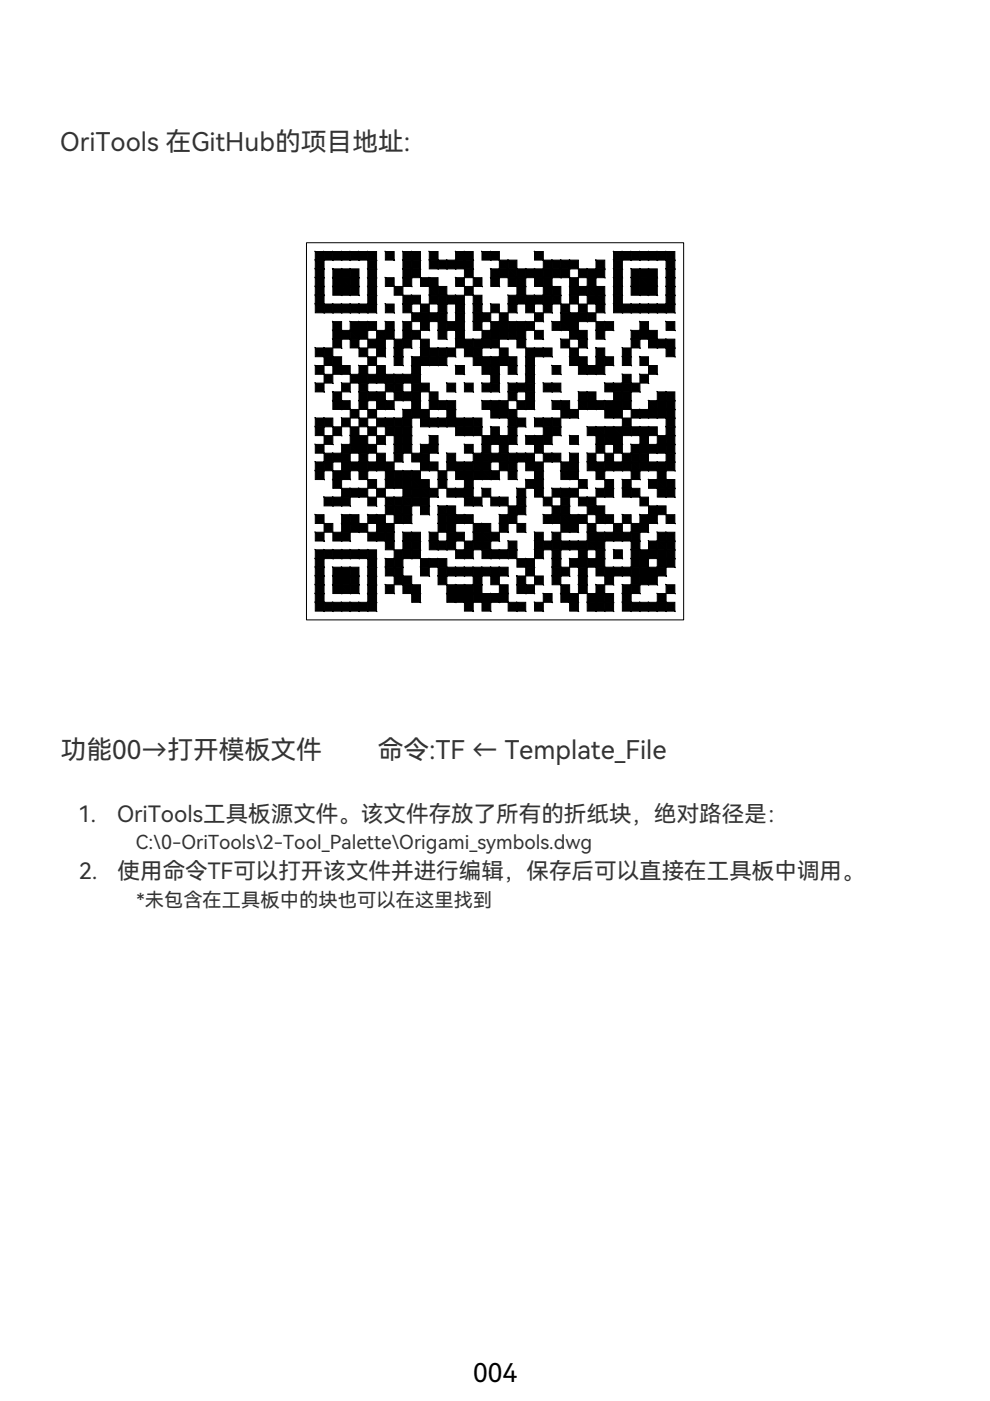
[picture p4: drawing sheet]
<svg xmlns="http://www.w3.org/2000/svg" width="210mm" height="297mm" viewBox="0 0 210 297" stroke-linecap="round" stroke-linejoin="round" font-family="sans-serif">
<defs><g id="words">
<g font-size="5.5" fill="#333">
<text x="12.8" y="32">OriTools 在GitHub的项目地址:</text>
<text x="12.9" y="160.9">功能00→打开模板文件</text>
<text x="80.1" y="160.9">命令:TF ← Template_File</text>
</g>
<text font-size="5.5" x="100.3" y="293.1">004</text>
<g font-size="4.8" fill="#333">
<text x="16.6" y="174.3">1.</text>
<text x="24.8" y="174.3">OriTools工具板源文件。该文件存放了所有的折纸块，绝对路径是：</text>
<text x="16.8" y="186.3">2.</text>
<text x="24.9" y="186.3">使用命令TF可以打开该文件并进行编辑，保存后可以直接在工具板中调用。</text>
</g>
<g font-size="4.1" fill="#333">
<text x="28.8" y="179.9">C:\0-OriTools\2-Tool_Palette\Origami_symbols.dwg</text>
<text x="28.9" y="192.3">*未包含在工具板中的块也可以在这里找到</text>
</g>
</g></defs>
<!-- layer: 0 -->
<g fill="#000" stroke="#000" stroke-width=".21">
<path d="M66.8 53.3l1.9 1.8v-1.8zM66.8 53.3l1.9 1.8h-1.9z"/>
<path d="M66.8 55.1l1.9 1.9v-1.9zM66.8 55.1l1.9 1.9h-1.9z"/>
<path d="M66.8 57l1.9 1.9v-1.9zM66.8 57l1.9 1.9h-1.9z"/>
<path d="M66.8 58.9l1.9 1.8v-1.8zM66.8 58.9l1.9 1.8h-1.9z"/>
<path d="M68.7 53.3l1.9 1.8v-1.8zM68.7 53.3l1.9 1.8h-1.9z"/>
<path d="M70.6 53.3l1.8 1.8v-1.8zM70.6 53.3l1.8 1.8h-1.8z"/>
<path d="M70.6 57l1.8 1.9v-1.9zM70.6 57l1.8 1.9h-1.8z"/>
<path d="M70.6 58.9l1.8 1.8v-1.8zM70.6 58.9l1.8 1.8h-1.8z"/>
<path d="M72.4 53.3l1.9 1.8v-1.8zM72.4 53.3l1.9 1.8h-1.9z"/>
<path d="M72.4 57l1.9 1.9v-1.9zM72.4 57l1.9 1.9h-1.9z"/>
<path d="M72.4 58.9l1.9 1.8v-1.8zM72.4 58.9l1.9 1.8h-1.9z"/>
<path d="M74.3 53.3l1.8 1.8v-1.8zM74.3 53.3l1.8 1.8h-1.8z"/>
<path d="M74.3 57l1.8 1.9v-1.9zM74.3 57l1.8 1.9h-1.8z"/>
<path d="M74.3 58.9l1.8 1.8v-1.8zM74.3 58.9l1.8 1.8h-1.8z"/>
<path d="M76.1 53.3l1.9 1.8v-1.8zM76.1 53.3l1.9 1.8h-1.9z"/>
<path d="M78 53.3l1.8 1.8v-1.8zM78 53.3l1.8 1.8h-1.8z"/>
<path d="M78 55.1l1.8 1.9v-1.9zM78 55.1l1.8 1.9h-1.8z"/>
<path d="M78 57l1.8 1.9v-1.9zM78 57l1.8 1.9h-1.8z"/>
<path d="M78 58.9l1.8 1.8v-1.8zM78 58.9l1.8 1.8h-1.8z"/>
<path d="M81.7 53.3l1.9 1.8v-1.8zM81.7 53.3l1.9 1.8h-1.9z"/>
<path d="M81.7 58.9l1.9 1.8v-1.8zM81.7 58.9l1.9 1.8h-1.9z"/>
<path d="M85.4 53.3l1.9 1.8v-1.8zM85.4 53.3l1.9 1.8h-1.9z"/>
<path d="M85.4 55.1l1.9 1.9v-1.9zM85.4 55.1l1.9 1.9h-1.9z"/>
<path d="M85.4 57l1.9 1.9v-1.9zM85.4 57l1.9 1.9h-1.9z"/>
<path d="M85.4 58.9l1.9 1.8v-1.8zM85.4 58.9l1.9 1.8h-1.9z"/>
<path d="M87.3 53.3l1.9 1.8v-1.8zM87.3 53.3l1.9 1.8h-1.9z"/>
<path d="M87.3 55.1l1.9 1.9v-1.9zM87.3 55.1l1.9 1.9h-1.9z"/>
<path d="M87.3 57l1.9 1.9v-1.9zM87.3 57l1.9 1.9h-1.9z"/>
<path d="M89.2 58.9l1.8 1.8v-1.8zM89.2 58.9l1.8 1.8h-1.8z"/>
<path d="M91 53.3l1.9 1.8v-1.8zM91 53.3l1.9 1.8h-1.9z"/>
<path d="M91 55.1l1.9 1.9v-1.9zM91 55.1l1.9 1.9h-1.9z"/>
<path d="M91 58.9l1.9 1.8v-1.8zM91 58.9l1.9 1.8h-1.9z"/>
<path d="M92.9 55.1l1.8 1.9v-1.9zM92.9 55.1l1.8 1.9h-1.8z"/>
<path d="M94.7 55.1l1.9 1.9v-1.9zM94.7 55.1l1.9 1.9h-1.9z"/>
<path d="M96.6 53.3l1.9 1.8v-1.8zM96.6 53.3l1.9 1.8h-1.9z"/>
<path d="M96.6 55.1l1.9 1.9v-1.9zM96.6 55.1l1.9 1.9h-1.9z"/>
<path d="M96.6 58.9l1.9 1.8v-1.8zM96.6 58.9l1.9 1.8h-1.9z"/>
<path d="M98.5 53.3l1.8 1.8v-1.8zM98.5 53.3l1.8 1.8h-1.8z"/>
<path d="M98.5 55.1l1.8 1.9v-1.9zM98.5 55.1l1.8 1.9h-1.8z"/>
<path d="M98.5 57l1.8 1.9v-1.9zM98.5 57l1.8 1.9h-1.8z"/>
<path d="M100.3 58.9l1.9 1.8v-1.8zM100.3 58.9l1.9 1.8h-1.9z"/>
<path d="M102.2 53.3l1.9 1.8v-1.8zM102.2 53.3l1.9 1.8h-1.9z"/>
<path d="M104.1 53.3l1.8 1.8v-1.8zM104.1 53.3l1.8 1.8h-1.8z"/>
<path d="M104.1 57l1.8 1.9v-1.9zM104.1 57l1.8 1.9h-1.8z"/>
<path d="M104.1 58.9l1.8 1.8v-1.8zM104.1 58.9l1.8 1.8h-1.8z"/>
<path d="M105.9 55.1l1.8 1.9v-1.9zM105.9 55.1l1.8 1.9h-1.8z"/>
<path d="M105.9 57l1.8 1.9v-1.9zM105.9 57l1.8 1.9h-1.8z"/>
<path d="M107.7 55.1l1.9 1.9v-1.9zM107.7 55.1l1.9 1.9h-1.9z"/>
<path d="M107.7 57l1.9 1.9v-1.9zM107.7 57l1.9 1.9h-1.9z"/>
<path d="M107.7 58.9l1.9 1.8v-1.8zM107.7 58.9l1.9 1.8h-1.9z"/>
<path d="M109.6 57l1.9 1.9v-1.9zM109.6 57l1.9 1.9h-1.9z"/>
<path d="M109.6 58.9l1.9 1.8v-1.8zM109.6 58.9l1.9 1.8h-1.9z"/>
<path d="M111.5 57l1.8 1.9v-1.9zM111.5 57l1.8 1.9h-1.8z"/>
<path d="M113.3 53.3l1.9 1.8v-1.8zM113.3 53.3l1.9 1.8h-1.9z"/>
<path d="M113.3 57l1.9 1.9v-1.9zM113.3 57l1.9 1.9h-1.9z"/>
<path d="M113.3 58.9l1.9 1.8v-1.8zM113.3 58.9l1.9 1.8h-1.9z"/>
<path d="M115.2 55.1l1.9 1.9v-1.9zM115.2 55.1l1.9 1.9h-1.9z"/>
<path d="M115.2 57l1.9 1.9v-1.9zM115.2 57l1.9 1.9h-1.9z"/>
<path d="M115.2 58.9l1.9 1.8v-1.8zM115.2 58.9l1.9 1.8h-1.9z"/>
<path d="M117.1 55.1l1.8 1.9v-1.9zM117.1 55.1l1.8 1.9h-1.8z"/>
<path d="M117.1 57l1.8 1.9v-1.9zM117.1 57l1.8 1.9h-1.8z"/>
<path d="M118.9 55.1l1.9 1.9v-1.9zM118.9 55.1l1.9 1.9h-1.9z"/>
<path d="M118.9 57l1.9 1.9v-1.9zM118.9 57l1.9 1.9h-1.9z"/>
<path d="M120.8 55.1l1.8 1.9v-1.9zM120.8 55.1l1.8 1.9h-1.8z"/>
<path d="M120.8 58.9l1.8 1.8v-1.8zM120.8 58.9l1.8 1.8h-1.8z"/>
<path d="M122.6 57l1.9 1.9v-1.9zM122.6 57l1.9 1.9h-1.9z"/>
<path d="M124.5 57l1.9 1.9v-1.9zM124.5 57l1.9 1.9h-1.9z"/>
<path d="M124.5 58.9l1.9 1.8v-1.8zM124.5 58.9l1.9 1.8h-1.9z"/>
<path d="M126.4 55.1l1.8 1.9v-1.9zM126.4 55.1l1.8 1.9h-1.8z"/>
<path d="M126.4 57l1.8 1.9v-1.9zM126.4 57l1.8 1.9h-1.8z"/>
<path d="M130.1 53.3l1.9 1.8v-1.8zM130.1 53.3l1.9 1.8h-1.9z"/>
<path d="M130.1 55.1l1.9 1.9v-1.9zM130.1 55.1l1.9 1.9h-1.9z"/>
<path d="M130.1 57l1.9 1.9v-1.9zM130.1 57l1.9 1.9h-1.9z"/>
<path d="M130.1 58.9l1.9 1.8v-1.8zM130.1 58.9l1.9 1.8h-1.9z"/>
<path d="M132 53.3l1.8 1.8v-1.8zM132 53.3l1.8 1.8h-1.8z"/>
<path d="M133.8 53.3l1.9 1.8v-1.8zM133.8 53.3l1.9 1.8h-1.9z"/>
<path d="M133.8 57l1.9 1.9v-1.9zM133.8 57l1.9 1.9h-1.9z"/>
<path d="M133.8 58.9l1.9 1.8v-1.8zM133.8 58.9l1.9 1.8h-1.9z"/>
<path d="M135.7 53.3l1.8 1.8v-1.8zM135.7 53.3l1.8 1.8h-1.8z"/>
<path d="M135.7 57l1.8 1.9v-1.9zM135.7 57l1.8 1.9h-1.8z"/>
<path d="M135.7 58.9l1.8 1.8v-1.8zM135.7 58.9l1.8 1.8h-1.8z"/>
<path d="M137.5 53.3l1.9 1.8v-1.8zM137.5 53.3l1.9 1.8h-1.9z"/>
<path d="M137.5 57l1.9 1.9v-1.9zM137.5 57l1.9 1.9h-1.9z"/>
<path d="M137.5 58.9l1.9 1.8v-1.8zM137.5 58.9l1.9 1.8h-1.9z"/>
<path d="M139.4 53.3l1.8 1.8v-1.8zM139.4 53.3l1.8 1.8h-1.8z"/>
<path d="M141.2 53.3l1.9 1.8v-1.8zM141.2 53.3l1.9 1.8h-1.9z"/>
<path d="M141.2 55.1l1.9 1.9v-1.9zM141.2 55.1l1.9 1.9h-1.9z"/>
<path d="M141.2 57l1.9 1.9v-1.9zM141.2 57l1.9 1.9h-1.9z"/>
<path d="M141.2 58.9l1.9 1.8v-1.8zM141.2 58.9l1.9 1.8h-1.9z"/>
<path d="M66.8 60.7l1.9 1.9v-1.9zM66.8 60.7l1.9 1.9h-1.9z"/>
<path d="M66.8 62.6l1.9 1.9v-1.9zM66.8 62.6l1.9 1.9h-1.9z"/>
<path d="M66.8 64.5l1.9 1.8v-1.8zM66.8 64.5l1.9 1.8h-1.9z"/>
<path d="M66.8 73.8l1.9 1.8v-1.8zM66.8 73.8l1.9 1.8h-1.9z"/>
<path d="M66.8 77.5l1.9 1.9v-1.9zM66.8 77.5l1.9 1.9h-1.9z"/>
<path d="M68.7 64.5l1.9 1.8v-1.8zM68.7 64.5l1.9 1.8h-1.9z"/>
<path d="M68.7 73.8l1.9 1.8v-1.8zM68.7 73.8l1.9 1.8h-1.9z"/>
<path d="M68.7 75.6l1.9 1.9v-1.9zM68.7 75.6l1.9 1.9h-1.9z"/>
<path d="M68.7 79.4l1.9 1.8v-1.8zM68.7 79.4l1.9 1.8h-1.9z"/>
<path d="M70.6 60.7l1.8 1.9v-1.9zM70.6 60.7l1.8 1.9h-1.8z"/>
<path d="M70.6 64.5l1.8 1.8v-1.8zM70.6 64.5l1.8 1.8h-1.8z"/>
<path d="M70.6 68.2l1.8 1.8v-1.8zM70.6 68.2l1.8 1.8h-1.8z"/>
<path d="M70.6 70l1.8 1.9v-1.9zM70.6 70l1.8 1.9h-1.8z"/>
<path d="M70.6 71.9l1.8 1.9v-1.9zM70.6 71.9l1.8 1.9h-1.8z"/>
<path d="M70.6 75.6l1.8 1.9v-1.9zM70.6 75.6l1.8 1.9h-1.8z"/>
<path d="M70.6 77.5l1.8 1.9v-1.9zM70.6 77.5l1.8 1.9h-1.8z"/>
<path d="M72.4 60.7l1.9 1.9v-1.9zM72.4 60.7l1.9 1.9h-1.9z"/>
<path d="M72.4 64.5l1.9 1.8v-1.8zM72.4 64.5l1.9 1.8h-1.9z"/>
<path d="M72.4 70l1.9 1.9v-1.9zM72.4 70l1.9 1.9h-1.9z"/>
<path d="M72.4 77.5l1.9 1.9v-1.9zM72.4 77.5l1.9 1.9h-1.9z"/>
<path d="M74.3 60.7l1.8 1.9v-1.9zM74.3 60.7l1.8 1.9h-1.8z"/>
<path d="M74.3 64.5l1.8 1.8v-1.8zM74.3 64.5l1.8 1.8h-1.8z"/>
<path d="M74.3 68.2l1.8 1.8v-1.8zM74.3 68.2l1.8 1.8h-1.8z"/>
<path d="M74.3 70l1.8 1.9v-1.9zM74.3 70l1.8 1.9h-1.8z"/>
<path d="M74.3 71.9l1.8 1.9v-1.9zM74.3 71.9l1.8 1.9h-1.8z"/>
<path d="M74.3 79.4l1.8 1.8v-1.8zM74.3 79.4l1.8 1.8h-1.8z"/>
<path d="M76.1 64.5l1.9 1.8v-1.8zM76.1 64.5l1.9 1.8h-1.9z"/>
<path d="M76.1 68.2l1.9 1.8v-1.8zM76.1 68.2l1.9 1.8h-1.9z"/>
<path d="M76.1 70l1.9 1.9v-1.9zM76.1 70l1.9 1.9h-1.9z"/>
<path d="M76.1 73.8l1.9 1.8v-1.8zM76.1 73.8l1.9 1.8h-1.9z"/>
<path d="M76.1 77.5l1.9 1.9v-1.9zM76.1 77.5l1.9 1.9h-1.9z"/>
<path d="M76.1 79.4l1.9 1.8v-1.8zM76.1 79.4l1.9 1.8h-1.9z"/>
<path d="M78 60.7l1.8 1.9v-1.9zM78 60.7l1.8 1.9h-1.8z"/>
<path d="M78 62.6l1.8 1.9v-1.9zM78 62.6l1.8 1.9h-1.8z"/>
<path d="M78 64.5l1.8 1.8v-1.8zM78 64.5l1.8 1.8h-1.8z"/>
<path d="M78 68.2l1.8 1.8v-1.8zM78 68.2l1.8 1.8h-1.8z"/>
<path d="M78 71.9l1.8 1.9v-1.9zM78 71.9l1.8 1.9h-1.8z"/>
<path d="M78 75.6l1.8 1.9v-1.9zM78 75.6l1.8 1.9h-1.8z"/>
<path d="M78 79.4l1.8 1.8v-1.8zM78 79.4l1.8 1.8h-1.8z"/>
<path d="M79.8 70l1.9 1.9v-1.9zM79.8 70l1.9 1.9h-1.9z"/>
<path d="M79.8 71.9l1.9 1.9v-1.9zM79.8 71.9l1.9 1.9h-1.9z"/>
<path d="M79.8 73.8l1.9 1.8v-1.8zM79.8 73.8l1.9 1.8h-1.9z"/>
<path d="M79.8 77.5l1.9 1.9v-1.9zM79.8 77.5l1.9 1.9h-1.9z"/>
<path d="M79.8 79.4l1.9 1.8v-1.8zM79.8 79.4l1.9 1.8h-1.9z"/>
<path d="M81.7 64.5l1.9 1.8v-1.8zM81.7 64.5l1.9 1.8h-1.9z"/>
<path d="M81.7 68.2l1.9 1.8v-1.8zM81.7 68.2l1.9 1.8h-1.9z"/>
<path d="M81.7 70l1.9 1.9v-1.9zM81.7 70l1.9 1.9h-1.9z"/>
<path d="M81.7 79.4l1.9 1.8v-1.8zM81.7 79.4l1.9 1.8h-1.9z"/>
<path d="M83.6 60.7l1.8 1.9v-1.9zM83.6 60.7l1.8 1.9h-1.8z"/>
<path d="M83.6 71.9l1.8 1.9v-1.9zM83.6 71.9l1.8 1.9h-1.8z"/>
<path d="M83.6 73.8l1.8 1.8v-1.8zM83.6 73.8l1.8 1.8h-1.8z"/>
<path d="M83.6 75.6l1.8 1.9v-1.9zM83.6 75.6l1.8 1.9h-1.8z"/>
<path d="M83.6 79.4l1.8 1.8v-1.8zM83.6 79.4l1.8 1.8h-1.8z"/>
<path d="M85.4 62.6l1.9 1.9v-1.9zM85.4 62.6l1.9 1.9h-1.9z"/>
<path d="M85.4 64.5l1.9 1.8v-1.8zM85.4 64.5l1.9 1.8h-1.9z"/>
<path d="M85.4 68.2l1.9 1.8v-1.8zM85.4 68.2l1.9 1.8h-1.9z"/>
<path d="M85.4 70l1.9 1.9v-1.9zM85.4 70l1.9 1.9h-1.9z"/>
<path d="M85.4 71.9l1.9 1.9v-1.9zM85.4 71.9l1.9 1.9h-1.9z"/>
<path d="M85.4 79.4l1.9 1.8v-1.8zM85.4 79.4l1.9 1.8h-1.9z"/>
<path d="M87.3 62.6l1.9 1.9v-1.9zM87.3 62.6l1.9 1.9h-1.9z"/>
<path d="M87.3 66.3l1.9 1.9v-1.9zM87.3 66.3l1.9 1.9h-1.9z"/>
<path d="M87.3 70l1.9 1.9v-1.9zM87.3 70l1.9 1.9h-1.9z"/>
<path d="M87.3 75.6l1.9 1.9v-1.9zM87.3 75.6l1.9 1.9h-1.9z"/>
<path d="M87.3 77.5l1.9 1.9v-1.9zM87.3 77.5l1.9 1.9h-1.9z"/>
<path d="M87.3 79.4l1.9 1.8v-1.8zM87.3 79.4l1.9 1.8h-1.9z"/>
<path d="M89.2 64.5l1.8 1.8v-1.8zM89.2 64.5l1.8 1.8h-1.8z"/>
<path d="M89.2 66.3l1.8 1.9v-1.9zM89.2 66.3l1.8 1.9h-1.8z"/>
<path d="M89.2 68.2l1.8 1.8v-1.8zM89.2 68.2l1.8 1.8h-1.8z"/>
<path d="M89.2 71.9l1.8 1.9v-1.9zM89.2 71.9l1.8 1.9h-1.8z"/>
<path d="M89.2 73.8l1.8 1.8v-1.8zM89.2 73.8l1.8 1.8h-1.8z"/>
<path d="M89.2 75.6l1.8 1.9v-1.9zM89.2 75.6l1.8 1.9h-1.8z"/>
<path d="M91 60.7l1.9 1.9v-1.9zM91 60.7l1.9 1.9h-1.9z"/>
<path d="M91 62.6l1.9 1.9v-1.9zM91 62.6l1.9 1.9h-1.9z"/>
<path d="M91 66.3l1.9 1.9v-1.9zM91 66.3l1.9 1.9h-1.9z"/>
<path d="M91 73.8l1.9 1.8v-1.8zM91 73.8l1.9 1.8h-1.9z"/>
<path d="M91 75.6l1.9 1.9v-1.9zM91 75.6l1.9 1.9h-1.9z"/>
<path d="M92.9 60.7l1.8 1.9v-1.9zM92.9 60.7l1.8 1.9h-1.8z"/>
<path d="M92.9 62.6l1.8 1.9v-1.9zM92.9 62.6l1.8 1.9h-1.8z"/>
<path d="M92.9 64.5l1.8 1.8v-1.8zM92.9 64.5l1.8 1.8h-1.8z"/>
<path d="M92.9 66.3l1.8 1.9v-1.9zM92.9 66.3l1.8 1.9h-1.8z"/>
<path d="M92.9 68.2l1.8 1.8v-1.8zM92.9 68.2l1.8 1.8h-1.8z"/>
<path d="M92.9 70l1.8 1.9v-1.9zM92.9 70l1.8 1.9h-1.8z"/>
<path d="M92.9 73.8l1.8 1.8v-1.8zM92.9 73.8l1.8 1.8h-1.8z"/>
<path d="M92.9 75.6l1.8 1.9v-1.9zM92.9 75.6l1.8 1.9h-1.8z"/>
<path d="M94.7 62.6l1.9 1.9v-1.9zM94.7 62.6l1.9 1.9h-1.9z"/>
<path d="M94.7 68.2l1.9 1.8v-1.8zM94.7 68.2l1.9 1.8h-1.9z"/>
<path d="M94.7 73.8l1.9 1.8v-1.8zM94.7 73.8l1.9 1.8h-1.9z"/>
<path d="M96.6 62.6l1.9 1.9v-1.9zM96.6 62.6l1.9 1.9h-1.9z"/>
<path d="M96.6 64.5l1.9 1.8v-1.8zM96.6 64.5l1.9 1.8h-1.9z"/>
<path d="M96.6 66.3l1.9 1.9v-1.9zM96.6 66.3l1.9 1.9h-1.9z"/>
<path d="M96.6 68.2l1.9 1.8v-1.8zM96.6 68.2l1.9 1.8h-1.9z"/>
<path d="M96.6 70l1.9 1.9v-1.9zM96.6 70l1.9 1.9h-1.9z"/>
<path d="M96.6 71.9l1.9 1.9v-1.9zM96.6 71.9l1.9 1.9h-1.9z"/>
<path d="M96.6 77.5l1.9 1.9v-1.9zM96.6 77.5l1.9 1.9h-1.9z"/>
<path d="M98.5 60.7l1.8 1.9v-1.9zM98.5 60.7l1.8 1.9h-1.8z"/>
<path d="M98.5 71.9l1.8 1.9v-1.9zM98.5 71.9l1.8 1.9h-1.8z"/>
<path d="M98.5 73.8l1.8 1.8v-1.8zM98.5 73.8l1.8 1.8h-1.8z"/>
<path d="M100.3 62.6l1.9 1.9v-1.9zM100.3 62.6l1.9 1.9h-1.9z"/>
<path d="M100.3 64.5l1.9 1.8v-1.8zM100.3 64.5l1.9 1.8h-1.9z"/>
<path d="M100.3 66.3l1.9 1.9v-1.9zM100.3 66.3l1.9 1.9h-1.9z"/>
<path d="M100.3 68.2l1.9 1.8v-1.8zM100.3 68.2l1.9 1.8h-1.9z"/>
<path d="M100.3 71.9l1.9 1.9v-1.9zM100.3 71.9l1.9 1.9h-1.9z"/>
<path d="M100.3 73.8l1.9 1.8v-1.8zM100.3 73.8l1.9 1.8h-1.9z"/>
<path d="M100.3 75.6l1.9 1.9v-1.9zM100.3 75.6l1.9 1.9h-1.9z"/>
<path d="M102.2 66.3l1.9 1.9v-1.9zM102.2 66.3l1.9 1.9h-1.9z"/>
<path d="M102.2 70l1.9 1.9v-1.9zM102.2 70l1.9 1.9h-1.9z"/>
<path d="M102.2 71.9l1.9 1.9v-1.9zM102.2 71.9l1.9 1.9h-1.9z"/>
<path d="M102.2 75.6l1.9 1.9v-1.9zM102.2 75.6l1.9 1.9h-1.9z"/>
<path d="M102.2 77.5l1.9 1.9v-1.9zM102.2 77.5l1.9 1.9h-1.9z"/>
<path d="M104.1 64.5l1.8 1.8v-1.8zM104.1 64.5l1.8 1.8h-1.8z"/>
<path d="M104.1 68.2l1.8 1.8v-1.8zM104.1 68.2l1.8 1.8h-1.8z"/>
<path d="M104.1 70l1.8 1.9v-1.9zM104.1 70l1.8 1.9h-1.8z"/>
<path d="M104.1 71.9l1.8 1.9v-1.9zM104.1 71.9l1.8 1.9h-1.8z"/>
<path d="M104.1 75.6l1.8 1.9v-1.9zM104.1 75.6l1.8 1.9h-1.8z"/>
<path d="M104.1 77.5l1.8 1.9v-1.9zM104.1 77.5l1.8 1.9h-1.8z"/>
<path d="M104.1 79.4l1.8 1.8v-1.8zM104.1 79.4l1.8 1.8h-1.8z"/>
<path d="M105.9 66.3l1.8 1.9v-1.9zM105.9 66.3l1.8 1.9h-1.8z"/>
<path d="M105.9 68.2l1.8 1.8v-1.8zM105.9 68.2l1.8 1.8h-1.8z"/>
<path d="M105.9 70l1.8 1.9v-1.9zM105.9 70l1.8 1.9h-1.8z"/>
<path d="M105.9 73.8l1.8 1.8v-1.8zM105.9 73.8l1.8 1.8h-1.8z"/>
<path d="M105.9 75.6l1.8 1.9v-1.9zM105.9 75.6l1.8 1.9h-1.8z"/>
<path d="M107.7 62.6l1.9 1.9v-1.9zM107.7 62.6l1.9 1.9h-1.9z"/>
<path d="M107.7 64.5l1.9 1.8v-1.8zM107.7 64.5l1.9 1.8h-1.9z"/>
<path d="M107.7 68.2l1.9 1.8v-1.8zM107.7 68.2l1.9 1.8h-1.9z"/>
<path d="M107.7 70l1.9 1.9v-1.9zM107.7 70l1.9 1.9h-1.9z"/>
<path d="M107.7 75.6l1.9 1.9v-1.9zM107.7 75.6l1.9 1.9h-1.9z"/>
<path d="M107.7 77.5l1.9 1.9v-1.9zM107.7 77.5l1.9 1.9h-1.9z"/>
<path d="M109.6 60.7l1.9 1.9v-1.9zM109.6 60.7l1.9 1.9h-1.9z"/>
<path d="M109.6 62.6l1.9 1.9v-1.9zM109.6 62.6l1.9 1.9h-1.9z"/>
<path d="M109.6 68.2l1.9 1.8v-1.8zM109.6 68.2l1.9 1.8h-1.9z"/>
<path d="M109.6 70l1.9 1.9v-1.9zM109.6 70l1.9 1.9h-1.9z"/>
<path d="M109.6 71.9l1.9 1.9v-1.9zM109.6 71.9l1.9 1.9h-1.9z"/>
<path d="M111.5 62.6l1.8 1.9v-1.9zM111.5 62.6l1.8 1.9h-1.8z"/>
<path d="M111.5 64.5l1.8 1.8v-1.8zM111.5 64.5l1.8 1.8h-1.8z"/>
<path d="M111.5 68.2l1.8 1.8v-1.8zM111.5 68.2l1.8 1.8h-1.8z"/>
<path d="M111.5 73.8l1.8 1.8v-1.8zM111.5 73.8l1.8 1.8h-1.8z"/>
<path d="M111.5 75.6l1.8 1.9v-1.9zM111.5 75.6l1.8 1.9h-1.8z"/>
<path d="M111.5 77.5l1.8 1.9v-1.9zM111.5 77.5l1.8 1.9h-1.8z"/>
<path d="M111.5 79.4l1.8 1.8v-1.8zM111.5 79.4l1.8 1.8h-1.8z"/>
<path d="M113.3 62.6l1.9 1.9v-1.9zM113.3 62.6l1.9 1.9h-1.9z"/>
<path d="M113.3 66.3l1.9 1.9v-1.9zM113.3 66.3l1.9 1.9h-1.9z"/>
<path d="M113.3 70l1.9 1.9v-1.9zM113.3 70l1.9 1.9h-1.9z"/>
<path d="M113.3 73.8l1.9 1.8v-1.8zM113.3 73.8l1.9 1.8h-1.9z"/>
<path d="M115.2 60.7l1.9 1.9v-1.9zM115.2 60.7l1.9 1.9h-1.9z"/>
<path d="M115.2 62.6l1.9 1.9v-1.9zM115.2 62.6l1.9 1.9h-1.9z"/>
<path d="M115.2 64.5l1.9 1.8v-1.8zM115.2 64.5l1.9 1.8h-1.9z"/>
<path d="M115.2 73.8l1.9 1.8v-1.8zM115.2 73.8l1.9 1.8h-1.9z"/>
<path d="M117.1 60.7l1.8 1.9v-1.9zM117.1 60.7l1.8 1.9h-1.8z"/>
<path d="M117.1 62.6l1.8 1.9v-1.9zM117.1 62.6l1.8 1.9h-1.8z"/>
<path d="M117.1 68.2l1.8 1.8v-1.8zM117.1 68.2l1.8 1.8h-1.8z"/>
<path d="M117.1 77.5l1.8 1.9v-1.9zM117.1 77.5l1.8 1.9h-1.8z"/>
<path d="M118.9 64.5l1.9 1.8v-1.8zM118.9 64.5l1.9 1.8h-1.9z"/>
<path d="M118.9 66.3l1.9 1.9v-1.9zM118.9 66.3l1.9 1.9h-1.9z"/>
<path d="M118.9 68.2l1.9 1.8v-1.8zM118.9 68.2l1.9 1.8h-1.9z"/>
<path d="M118.9 71.9l1.9 1.9v-1.9zM118.9 71.9l1.9 1.9h-1.9z"/>
<path d="M120.8 60.7l1.8 1.9v-1.9zM120.8 60.7l1.8 1.9h-1.8z"/>
<path d="M120.8 62.6l1.8 1.9v-1.9zM120.8 62.6l1.8 1.9h-1.8z"/>
<path d="M120.8 66.3l1.8 1.9v-1.9zM120.8 66.3l1.8 1.9h-1.8z"/>
<path d="M120.8 68.2l1.8 1.8v-1.8zM120.8 68.2l1.8 1.8h-1.8z"/>
<path d="M120.8 70l1.8 1.9v-1.9zM120.8 70l1.8 1.9h-1.8z"/>
<path d="M120.8 73.8l1.8 1.8v-1.8zM120.8 73.8l1.8 1.8h-1.8z"/>
<path d="M120.8 75.6l1.8 1.9v-1.9zM120.8 75.6l1.8 1.9h-1.8z"/>
<path d="M122.6 60.7l1.9 1.9v-1.9zM122.6 60.7l1.9 1.9h-1.9z"/>
<path d="M122.6 64.5l1.9 1.8v-1.8zM122.6 64.5l1.9 1.8h-1.9z"/>
<path d="M122.6 66.3l1.9 1.9v-1.9zM122.6 66.3l1.9 1.9h-1.9z"/>
<path d="M122.6 70l1.9 1.9v-1.9zM122.6 70l1.9 1.9h-1.9z"/>
<path d="M122.6 71.9l1.9 1.9v-1.9zM122.6 71.9l1.9 1.9h-1.9z"/>
<path d="M122.6 75.6l1.9 1.9v-1.9zM122.6 75.6l1.9 1.9h-1.9z"/>
<path d="M122.6 77.5l1.9 1.9v-1.9zM122.6 77.5l1.9 1.9h-1.9z"/>
<path d="M124.5 60.7l1.9 1.9v-1.9zM124.5 60.7l1.9 1.9h-1.9z"/>
<path d="M124.5 62.6l1.9 1.9v-1.9zM124.5 62.6l1.9 1.9h-1.9z"/>
<path d="M124.5 66.3l1.9 1.9v-1.9zM124.5 66.3l1.9 1.9h-1.9z"/>
<path d="M124.5 77.5l1.9 1.9v-1.9zM124.5 77.5l1.9 1.9h-1.9z"/>
<path d="M126.4 60.7l1.8 1.9v-1.9zM126.4 60.7l1.8 1.9h-1.8z"/>
<path d="M126.4 62.6l1.8 1.9v-1.9zM126.4 62.6l1.8 1.9h-1.8z"/>
<path d="M126.4 64.5l1.8 1.8v-1.8zM126.4 64.5l1.8 1.8h-1.8z"/>
<path d="M126.4 68.2l1.8 1.8v-1.8zM126.4 68.2l1.8 1.8h-1.8z"/>
<path d="M126.4 70l1.8 1.9v-1.9zM126.4 70l1.8 1.9h-1.8z"/>
<path d="M126.4 73.8l1.8 1.8v-1.8zM126.4 73.8l1.8 1.8h-1.8z"/>
<path d="M126.4 75.6l1.8 1.9v-1.9zM126.4 75.6l1.8 1.9h-1.8z"/>
<path d="M126.4 77.5l1.8 1.9v-1.9zM126.4 77.5l1.8 1.9h-1.8z"/>
<path d="M128.2 68.2l1.9 1.8v-1.8zM128.2 68.2l1.9 1.8h-1.9z"/>
<path d="M128.2 75.6l1.9 1.9v-1.9zM128.2 75.6l1.9 1.9h-1.9z"/>
<path d="M130.1 60.7l1.9 1.9v-1.9zM130.1 60.7l1.9 1.9h-1.9z"/>
<path d="M130.1 62.6l1.9 1.9v-1.9zM130.1 62.6l1.9 1.9h-1.9z"/>
<path d="M130.1 64.5l1.9 1.8v-1.8zM130.1 64.5l1.9 1.8h-1.9z"/>
<path d="M132 64.5l1.8 1.8v-1.8zM132 64.5l1.8 1.8h-1.8z"/>
<path d="M132 73.8l1.8 1.8v-1.8zM132 73.8l1.8 1.8h-1.8z"/>
<path d="M132 75.6l1.8 1.9v-1.9zM132 75.6l1.8 1.9h-1.8z"/>
<path d="M132 79.4l1.8 1.8v-1.8zM132 79.4l1.8 1.8h-1.8z"/>
<path d="M133.8 60.7l1.9 1.9v-1.9zM133.8 60.7l1.9 1.9h-1.9z"/>
<path d="M133.8 64.5l1.9 1.8v-1.8zM133.8 64.5l1.9 1.8h-1.9z"/>
<path d="M133.8 70l1.9 1.9v-1.9zM133.8 70l1.9 1.9h-1.9z"/>
<path d="M133.8 71.9l1.9 1.9v-1.9zM133.8 71.9l1.9 1.9h-1.9z"/>
<path d="M135.7 60.7l1.8 1.9v-1.9zM135.7 60.7l1.8 1.9h-1.8z"/>
<path d="M135.7 64.5l1.8 1.8v-1.8zM135.7 64.5l1.8 1.8h-1.8z"/>
<path d="M135.7 68.2l1.8 1.8v-1.8zM135.7 68.2l1.8 1.8h-1.8z"/>
<path d="M135.7 70l1.8 1.9v-1.9zM135.7 70l1.8 1.9h-1.8z"/>
<path d="M135.7 75.6l1.8 1.9v-1.9zM135.7 75.6l1.8 1.9h-1.8z"/>
<path d="M135.7 79.4l1.8 1.8v-1.8zM135.7 79.4l1.8 1.8h-1.8z"/>
<path d="M137.5 60.7l1.9 1.9v-1.9zM137.5 60.7l1.9 1.9h-1.9z"/>
<path d="M137.5 64.5l1.9 1.8v-1.8zM137.5 64.5l1.9 1.8h-1.9z"/>
<path d="M137.5 70l1.9 1.9v-1.9zM137.5 70l1.9 1.9h-1.9z"/>
<path d="M137.5 71.9l1.9 1.9v-1.9zM137.5 71.9l1.9 1.9h-1.9z"/>
<path d="M137.5 77.5l1.9 1.9v-1.9zM137.5 77.5l1.9 1.9h-1.9z"/>
<path d="M139.4 64.5l1.8 1.8v-1.8zM139.4 64.5l1.8 1.8h-1.8z"/>
<path d="M139.4 71.9l1.8 1.9v-1.9zM139.4 71.9l1.8 1.9h-1.8z"/>
<path d="M141.2 60.7l1.9 1.9v-1.9zM141.2 60.7l1.9 1.9h-1.9z"/>
<path d="M141.2 62.6l1.9 1.9v-1.9zM141.2 62.6l1.9 1.9h-1.9z"/>
<path d="M141.2 64.5l1.9 1.8v-1.8zM141.2 64.5l1.9 1.8h-1.9z"/>
<path d="M141.2 68.2l1.9 1.8v-1.8zM141.2 68.2l1.9 1.8h-1.9z"/>
<path d="M141.2 71.9l1.9 1.9v-1.9zM141.2 71.9l1.9 1.9h-1.9z"/>
<path d="M141.2 73.8l1.9 1.8v-1.8zM141.2 73.8l1.9 1.8h-1.9z"/>
<path d="M66.8 81.2l1.9 1.9v-1.9zM66.8 81.2l1.9 1.9h-1.9z"/>
<path d="M66.8 88.6l1.9 1.9v-1.9zM66.8 88.6l1.9 1.9h-1.9z"/>
<path d="M66.8 90.5l1.9 1.9v-1.9zM66.8 90.5l1.9 1.9h-1.9z"/>
<path d="M66.8 94.2l1.9 1.9v-1.9zM66.8 94.2l1.9 1.9h-1.9z"/>
<path d="M66.8 97.9l1.9 1.9v-1.9zM66.8 97.9l1.9 1.9h-1.9z"/>
<path d="M66.8 99.8l1.9 1.9v-1.9zM66.8 99.8l1.9 1.9h-1.9z"/>
<path d="M68.7 88.6l1.9 1.9v-1.9zM68.7 88.6l1.9 1.9h-1.9z"/>
<path d="M68.7 92.4l1.9 1.8v-1.8zM68.7 92.4l1.9 1.8h-1.9z"/>
<path d="M68.7 96.1l1.9 1.8v-1.8zM68.7 96.1l1.9 1.8h-1.9z"/>
<path d="M68.7 97.9l1.9 1.9v-1.9zM68.7 97.9l1.9 1.9h-1.9z"/>
<path d="M70.6 83.1l1.8 1.8v-1.8zM70.6 83.1l1.8 1.8h-1.8z"/>
<path d="M70.6 84.9l1.8 1.9v-1.9zM70.6 84.9l1.8 1.9h-1.8z"/>
<path d="M70.6 90.5l1.8 1.9v-1.9zM70.6 90.5l1.8 1.9h-1.8z"/>
<path d="M70.6 96.1l1.8 1.8v-1.8zM70.6 96.1l1.8 1.8h-1.8z"/>
<path d="M70.6 99.8l1.8 1.9v-1.9zM70.6 99.8l1.8 1.9h-1.8z"/>
<path d="M72.4 81.2l1.9 1.9v-1.9zM72.4 81.2l1.9 1.9h-1.9z"/>
<path d="M72.4 84.9l1.9 1.9v-1.9zM72.4 84.9l1.9 1.9h-1.9z"/>
<path d="M72.4 88.6l1.9 1.9v-1.9zM72.4 88.6l1.9 1.9h-1.9z"/>
<path d="M72.4 94.2l1.9 1.9v-1.9zM72.4 94.2l1.9 1.9h-1.9z"/>
<path d="M72.4 96.1l1.9 1.8v-1.8zM72.4 96.1l1.9 1.8h-1.9z"/>
<path d="M72.4 97.9l1.9 1.9v-1.9zM72.4 97.9l1.9 1.9h-1.9z"/>
<path d="M72.4 99.8l1.9 1.9v-1.9zM72.4 99.8l1.9 1.9h-1.9z"/>
<path d="M74.3 86.8l1.8 1.8v-1.8zM74.3 86.8l1.8 1.8h-1.8z"/>
<path d="M74.3 90.5l1.8 1.9v-1.9zM74.3 90.5l1.8 1.9h-1.8z"/>
<path d="M74.3 92.4l1.8 1.8v-1.8zM74.3 92.4l1.8 1.8h-1.8z"/>
<path d="M74.3 94.2l1.8 1.9v-1.9zM74.3 94.2l1.8 1.9h-1.8z"/>
<path d="M74.3 97.9l1.8 1.9v-1.9zM74.3 97.9l1.8 1.9h-1.8z"/>
<path d="M76.1 81.2l1.9 1.9v-1.9zM76.1 81.2l1.9 1.9h-1.9z"/>
<path d="M76.1 83.1l1.9 1.8v-1.8zM76.1 83.1l1.9 1.8h-1.9z"/>
<path d="M76.1 84.9l1.9 1.9v-1.9zM76.1 84.9l1.9 1.9h-1.9z"/>
<path d="M76.1 88.6l1.9 1.9v-1.9zM76.1 88.6l1.9 1.9h-1.9z"/>
<path d="M76.1 92.4l1.9 1.8v-1.8zM76.1 92.4l1.9 1.8h-1.9z"/>
<path d="M76.1 94.2l1.9 1.9v-1.9zM76.1 94.2l1.9 1.9h-1.9z"/>
<path d="M76.1 96.1l1.9 1.8v-1.8zM76.1 96.1l1.9 1.8h-1.9z"/>
<path d="M76.1 97.9l1.9 1.9v-1.9zM76.1 97.9l1.9 1.9h-1.9z"/>
<path d="M76.1 99.8l1.9 1.9v-1.9zM76.1 99.8l1.9 1.9h-1.9z"/>
<path d="M78 83.1l1.8 1.8v-1.8zM78 83.1l1.8 1.8h-1.8z"/>
<path d="M78 86.8l1.8 1.8v-1.8zM78 86.8l1.8 1.8h-1.8z"/>
<path d="M78 90.5l1.8 1.9v-1.9zM78 90.5l1.8 1.9h-1.8z"/>
<path d="M78 94.2l1.8 1.9v-1.9zM78 94.2l1.8 1.9h-1.8z"/>
<path d="M78 97.9l1.8 1.9v-1.9zM78 97.9l1.8 1.9h-1.8z"/>
<path d="M79.8 83.1l1.9 1.8v-1.8zM79.8 83.1l1.9 1.8h-1.9z"/>
<path d="M79.8 84.9l1.9 1.9v-1.9zM79.8 84.9l1.9 1.9h-1.9z"/>
<path d="M79.8 88.6l1.9 1.9v-1.9zM79.8 88.6l1.9 1.9h-1.9z"/>
<path d="M79.8 92.4l1.9 1.8v-1.8zM79.8 92.4l1.9 1.8h-1.9z"/>
<path d="M79.8 96.1l1.9 1.8v-1.8zM79.8 96.1l1.9 1.8h-1.9z"/>
<path d="M79.8 97.9l1.9 1.9v-1.9zM79.8 97.9l1.9 1.9h-1.9z"/>
<path d="M81.7 81.2l1.9 1.9v-1.9zM81.7 81.2l1.9 1.9h-1.9z"/>
<path d="M81.7 84.9l1.9 1.9v-1.9zM81.7 84.9l1.9 1.9h-1.9z"/>
<path d="M81.7 88.6l1.9 1.9v-1.9zM81.7 88.6l1.9 1.9h-1.9z"/>
<path d="M81.7 90.5l1.9 1.9v-1.9zM81.7 90.5l1.9 1.9h-1.9z"/>
<path d="M81.7 97.9l1.9 1.9v-1.9zM81.7 97.9l1.9 1.9h-1.9z"/>
<path d="M81.7 99.8l1.9 1.9v-1.9zM81.7 99.8l1.9 1.9h-1.9z"/>
<path d="M83.6 81.2l1.8 1.9v-1.9zM83.6 81.2l1.8 1.9h-1.8z"/>
<path d="M83.6 83.1l1.8 1.8v-1.8zM83.6 83.1l1.8 1.8h-1.8z"/>
<path d="M83.6 88.6l1.8 1.9v-1.9zM83.6 88.6l1.8 1.9h-1.8z"/>
<path d="M83.6 90.5l1.8 1.9v-1.9zM83.6 90.5l1.8 1.9h-1.8z"/>
<path d="M83.6 92.4l1.8 1.8v-1.8zM83.6 92.4l1.8 1.8h-1.8z"/>
<path d="M83.6 94.2l1.8 1.9v-1.9zM83.6 94.2l1.8 1.9h-1.8z"/>
<path d="M83.6 96.1l1.8 1.8v-1.8zM83.6 96.1l1.8 1.8h-1.8z"/>
<path d="M83.6 99.8l1.8 1.9v-1.9zM83.6 99.8l1.8 1.9h-1.8z"/>
<path d="M85.4 83.1l1.9 1.8v-1.8zM85.4 83.1l1.9 1.8h-1.9z"/>
<path d="M85.4 86.8l1.9 1.8v-1.8zM85.4 86.8l1.9 1.8h-1.9z"/>
<path d="M85.4 88.6l1.9 1.9v-1.9zM85.4 88.6l1.9 1.9h-1.9z"/>
<path d="M85.4 90.5l1.9 1.9v-1.9zM85.4 90.5l1.9 1.9h-1.9z"/>
<path d="M85.4 92.4l1.9 1.8v-1.8zM85.4 92.4l1.9 1.8h-1.9z"/>
<path d="M85.4 94.2l1.9 1.9v-1.9zM85.4 94.2l1.9 1.9h-1.9z"/>
<path d="M85.4 99.8l1.9 1.9v-1.9zM85.4 99.8l1.9 1.9h-1.9z"/>
<path d="M87.3 81.2l1.9 1.9v-1.9zM87.3 81.2l1.9 1.9h-1.9z"/>
<path d="M87.3 83.1l1.9 1.8v-1.8zM87.3 83.1l1.9 1.8h-1.9z"/>
<path d="M87.3 84.9l1.9 1.9v-1.9zM87.3 84.9l1.9 1.9h-1.9z"/>
<path d="M87.3 86.8l1.9 1.8v-1.8zM87.3 86.8l1.9 1.8h-1.9z"/>
<path d="M87.3 96.1l1.9 1.8v-1.8zM87.3 96.1l1.9 1.8h-1.9z"/>
<path d="M87.3 99.8l1.9 1.9v-1.9zM87.3 99.8l1.9 1.9h-1.9z"/>
<path d="M89.2 81.2l1.8 1.9v-1.9zM89.2 81.2l1.8 1.9h-1.8z"/>
<path d="M89.2 86.8l1.8 1.8v-1.8zM89.2 86.8l1.8 1.8h-1.8z"/>
<path d="M89.2 88.6l1.8 1.9v-1.9zM89.2 88.6l1.8 1.9h-1.8z"/>
<path d="M89.2 94.2l1.8 1.9v-1.9zM89.2 94.2l1.8 1.9h-1.8z"/>
<path d="M89.2 96.1l1.8 1.8v-1.8zM89.2 96.1l1.8 1.8h-1.8z"/>
<path d="M89.2 97.9l1.8 1.9v-1.9zM89.2 97.9l1.8 1.9h-1.8z"/>
<path d="M91 83.1l1.9 1.8v-1.8zM91 83.1l1.9 1.8h-1.9z"/>
<path d="M91 84.9l1.9 1.9v-1.9zM91 84.9l1.9 1.9h-1.9z"/>
<path d="M91 88.6l1.9 1.9v-1.9zM91 88.6l1.9 1.9h-1.9z"/>
<path d="M91 92.4l1.9 1.8v-1.8zM91 92.4l1.9 1.8h-1.9z"/>
<path d="M91 94.2l1.9 1.9v-1.9zM91 94.2l1.9 1.9h-1.9z"/>
<path d="M91 97.9l1.9 1.9v-1.9zM91 97.9l1.9 1.9h-1.9z"/>
<path d="M92.9 84.9l1.8 1.9v-1.9zM92.9 84.9l1.8 1.9h-1.8z"/>
<path d="M92.9 88.6l1.8 1.9v-1.9zM92.9 88.6l1.8 1.9h-1.8z"/>
<path d="M92.9 99.8l1.8 1.9v-1.9zM92.9 99.8l1.8 1.9h-1.8z"/>
<path d="M94.7 81.2l1.9 1.9v-1.9zM94.7 81.2l1.9 1.9h-1.9z"/>
<path d="M94.7 84.9l1.9 1.9v-1.9zM94.7 84.9l1.9 1.9h-1.9z"/>
<path d="M94.7 86.8l1.9 1.8v-1.8zM94.7 86.8l1.9 1.8h-1.9z"/>
<path d="M94.7 88.6l1.9 1.9v-1.9zM94.7 88.6l1.9 1.9h-1.9z"/>
<path d="M94.7 96.1l1.9 1.8v-1.8zM94.7 96.1l1.9 1.8h-1.9z"/>
<path d="M94.7 97.9l1.9 1.9v-1.9zM94.7 97.9l1.9 1.9h-1.9z"/>
<path d="M96.6 88.6l1.9 1.9v-1.9zM96.6 88.6l1.9 1.9h-1.9z"/>
<path d="M96.6 90.5l1.9 1.9v-1.9zM96.6 90.5l1.9 1.9h-1.9z"/>
<path d="M96.6 97.9l1.9 1.9v-1.9zM96.6 97.9l1.9 1.9h-1.9z"/>
<path d="M96.6 99.8l1.9 1.9v-1.9zM96.6 99.8l1.9 1.9h-1.9z"/>
<path d="M98.5 81.2l1.8 1.9v-1.9zM98.5 81.2l1.8 1.9h-1.8z"/>
<path d="M98.5 88.6l1.8 1.9v-1.9zM98.5 88.6l1.8 1.9h-1.8z"/>
<path d="M98.5 90.5l1.8 1.9v-1.9zM98.5 90.5l1.8 1.9h-1.8z"/>
<path d="M98.5 94.2l1.8 1.9v-1.9zM98.5 94.2l1.8 1.9h-1.8z"/>
<path d="M98.5 97.9l1.8 1.9v-1.9zM98.5 97.9l1.8 1.9h-1.8z"/>
<path d="M98.5 99.8l1.8 1.9v-1.9zM98.5 99.8l1.8 1.9h-1.8z"/>
<path d="M100.3 88.6l1.9 1.9v-1.9zM100.3 88.6l1.9 1.9h-1.9z"/>
<path d="M100.3 90.5l1.9 1.9v-1.9zM100.3 90.5l1.9 1.9h-1.9z"/>
<path d="M100.3 96.1l1.9 1.8v-1.8zM100.3 96.1l1.9 1.8h-1.9z"/>
<path d="M100.3 97.9l1.9 1.9v-1.9zM100.3 97.9l1.9 1.9h-1.9z"/>
<path d="M100.3 99.8l1.9 1.9v-1.9zM100.3 99.8l1.9 1.9h-1.9z"/>
<path d="M102.2 81.2l1.9 1.9v-1.9zM102.2 81.2l1.9 1.9h-1.9z"/>
<path d="M102.2 84.9l1.9 1.9v-1.9zM102.2 84.9l1.9 1.9h-1.9z"/>
<path d="M102.2 92.4l1.9 1.8v-1.8zM102.2 92.4l1.9 1.8h-1.9z"/>
<path d="M102.2 94.2l1.9 1.9v-1.9zM102.2 94.2l1.9 1.9h-1.9z"/>
<path d="M102.2 96.1l1.9 1.8v-1.8zM102.2 96.1l1.9 1.8h-1.9z"/>
<path d="M102.2 97.9l1.9 1.9v-1.9zM102.2 97.9l1.9 1.9h-1.9z"/>
<path d="M102.2 99.8l1.9 1.9v-1.9zM102.2 99.8l1.9 1.9h-1.9z"/>
<path d="M104.1 81.2l1.8 1.9v-1.9zM104.1 81.2l1.8 1.9h-1.8z"/>
<path d="M104.1 84.9l1.8 1.9v-1.9zM104.1 84.9l1.8 1.9h-1.8z"/>
<path d="M104.1 86.8l1.8 1.8v-1.8zM104.1 86.8l1.8 1.8h-1.8z"/>
<path d="M104.1 90.5l1.8 1.9v-1.9zM104.1 90.5l1.8 1.9h-1.8z"/>
<path d="M104.1 92.4l1.8 1.8v-1.8zM104.1 92.4l1.8 1.8h-1.8z"/>
<path d="M104.1 96.1l1.8 1.8v-1.8zM104.1 96.1l1.8 1.8h-1.8z"/>
<path d="M104.1 99.8l1.8 1.9v-1.9zM104.1 99.8l1.8 1.9h-1.8z"/>
<path d="M105.9 84.9l1.8 1.9v-1.9zM105.9 84.9l1.8 1.9h-1.8z"/>
<path d="M105.9 86.8l1.8 1.8v-1.8zM105.9 86.8l1.8 1.8h-1.8z"/>
<path d="M105.9 92.4l1.8 1.8v-1.8zM105.9 92.4l1.8 1.8h-1.8z"/>
<path d="M105.9 94.2l1.8 1.9v-1.9zM105.9 94.2l1.8 1.9h-1.8z"/>
<path d="M105.9 96.1l1.8 1.8v-1.8zM105.9 96.1l1.8 1.8h-1.8z"/>
<path d="M105.9 97.9l1.8 1.9v-1.9zM105.9 97.9l1.8 1.9h-1.8z"/>
<path d="M107.7 81.2l1.9 1.9v-1.9zM107.7 81.2l1.9 1.9h-1.9z"/>
<path d="M107.7 83.1l1.9 1.8v-1.8zM107.7 83.1l1.9 1.8h-1.9z"/>
<path d="M107.7 86.8l1.9 1.8v-1.8zM107.7 86.8l1.9 1.8h-1.9z"/>
<path d="M107.7 88.6l1.9 1.9v-1.9zM107.7 88.6l1.9 1.9h-1.9z"/>
<path d="M107.7 90.5l1.9 1.9v-1.9zM107.7 90.5l1.9 1.9h-1.9z"/>
<path d="M107.7 92.4l1.9 1.8v-1.8zM107.7 92.4l1.9 1.8h-1.9z"/>
<path d="M107.7 96.1l1.9 1.8v-1.8zM107.7 96.1l1.9 1.8h-1.9z"/>
<path d="M107.7 97.9l1.9 1.9v-1.9zM107.7 97.9l1.9 1.9h-1.9z"/>
<path d="M107.7 99.8l1.9 1.9v-1.9zM107.7 99.8l1.9 1.9h-1.9z"/>
<path d="M109.6 81.2l1.9 1.9v-1.9zM109.6 81.2l1.9 1.9h-1.9z"/>
<path d="M109.6 84.9l1.9 1.9v-1.9zM109.6 84.9l1.9 1.9h-1.9z"/>
<path d="M109.6 88.6l1.9 1.9v-1.9zM109.6 88.6l1.9 1.9h-1.9z"/>
<path d="M109.6 96.1l1.9 1.8v-1.8zM109.6 96.1l1.9 1.8h-1.9z"/>
<path d="M111.5 81.2l1.8 1.9v-1.9zM111.5 81.2l1.8 1.9h-1.8z"/>
<path d="M111.5 83.1l1.8 1.8v-1.8zM111.5 83.1l1.8 1.8h-1.8z"/>
<path d="M111.5 84.9l1.8 1.9v-1.9zM111.5 84.9l1.8 1.9h-1.8z"/>
<path d="M111.5 92.4l1.8 1.8v-1.8zM111.5 92.4l1.8 1.8h-1.8z"/>
<path d="M111.5 96.1l1.8 1.8v-1.8zM111.5 96.1l1.8 1.8h-1.8z"/>
<path d="M111.5 97.9l1.8 1.9v-1.9zM111.5 97.9l1.8 1.9h-1.8z"/>
<path d="M113.3 88.6l1.9 1.9v-1.9zM113.3 88.6l1.9 1.9h-1.9z"/>
<path d="M113.3 92.4l1.9 1.8v-1.8zM113.3 92.4l1.9 1.8h-1.9z"/>
<path d="M113.3 94.2l1.9 1.9v-1.9zM113.3 94.2l1.9 1.9h-1.9z"/>
<path d="M113.3 97.9l1.9 1.9v-1.9zM113.3 97.9l1.9 1.9h-1.9z"/>
<path d="M113.3 99.8l1.9 1.9v-1.9zM113.3 99.8l1.9 1.9h-1.9z"/>
<path d="M115.2 81.2l1.9 1.9v-1.9zM115.2 81.2l1.9 1.9h-1.9z"/>
<path d="M115.2 88.6l1.9 1.9v-1.9zM115.2 88.6l1.9 1.9h-1.9z"/>
<path d="M115.2 90.5l1.9 1.9v-1.9zM115.2 90.5l1.9 1.9h-1.9z"/>
<path d="M115.2 92.4l1.9 1.8v-1.8zM115.2 92.4l1.9 1.8h-1.9z"/>
<path d="M115.2 96.1l1.9 1.8v-1.8zM115.2 96.1l1.9 1.8h-1.9z"/>
<path d="M117.1 81.2l1.8 1.9v-1.9zM117.1 81.2l1.8 1.9h-1.8z"/>
<path d="M117.1 84.9l1.8 1.9v-1.9zM117.1 84.9l1.8 1.9h-1.8z"/>
<path d="M117.1 88.6l1.8 1.9v-1.9zM117.1 88.6l1.8 1.9h-1.8z"/>
<path d="M117.1 90.5l1.8 1.9v-1.9zM117.1 90.5l1.8 1.9h-1.8z"/>
<path d="M117.1 96.1l1.8 1.8v-1.8zM117.1 96.1l1.8 1.8h-1.8z"/>
<path d="M118.9 84.9l1.9 1.9v-1.9zM118.9 84.9l1.9 1.9h-1.9z"/>
<path d="M118.9 86.8l1.9 1.8v-1.8zM118.9 86.8l1.9 1.8h-1.9z"/>
<path d="M118.9 97.9l1.9 1.9v-1.9zM118.9 97.9l1.9 1.9h-1.9z"/>
<path d="M118.9 99.8l1.9 1.9v-1.9zM118.9 99.8l1.9 1.9h-1.9z"/>
<path d="M120.8 86.8l1.8 1.8v-1.8zM120.8 86.8l1.8 1.8h-1.8z"/>
<path d="M120.8 92.4l1.8 1.8v-1.8zM120.8 92.4l1.8 1.8h-1.8z"/>
<path d="M120.8 96.1l1.8 1.8v-1.8zM120.8 96.1l1.8 1.8h-1.8z"/>
<path d="M120.8 97.9l1.8 1.9v-1.9zM120.8 97.9l1.8 1.9h-1.8z"/>
<path d="M120.8 99.8l1.8 1.9v-1.9zM120.8 99.8l1.8 1.9h-1.8z"/>
<path d="M122.6 83.1l1.9 1.8v-1.8zM122.6 83.1l1.9 1.8h-1.9z"/>
<path d="M122.6 84.9l1.9 1.9v-1.9zM122.6 84.9l1.9 1.9h-1.9z"/>
<path d="M124.5 83.1l1.9 1.8v-1.8zM124.5 83.1l1.9 1.8h-1.9z"/>
<path d="M124.5 84.9l1.9 1.9v-1.9zM124.5 84.9l1.9 1.9h-1.9z"/>
<path d="M124.5 90.5l1.9 1.9v-1.9zM124.5 90.5l1.9 1.9h-1.9z"/>
<path d="M124.5 96.1l1.9 1.8v-1.8zM124.5 96.1l1.9 1.8h-1.9z"/>
<path d="M124.5 97.9l1.9 1.9v-1.9zM124.5 97.9l1.9 1.9h-1.9z"/>
<path d="M126.4 84.9l1.8 1.9v-1.9zM126.4 84.9l1.8 1.9h-1.8z"/>
<path d="M126.4 90.5l1.8 1.9v-1.9zM126.4 90.5l1.8 1.9h-1.8z"/>
<path d="M126.4 92.4l1.8 1.8v-1.8zM126.4 92.4l1.8 1.8h-1.8z"/>
<path d="M126.4 94.2l1.8 1.9v-1.9zM126.4 94.2l1.8 1.9h-1.8z"/>
<path d="M126.4 97.9l1.8 1.9v-1.9zM126.4 97.9l1.8 1.9h-1.8z"/>
<path d="M126.4 99.8l1.8 1.9v-1.9zM126.4 99.8l1.8 1.9h-1.8z"/>
<path d="M128.2 81.2l1.9 1.9v-1.9zM128.2 81.2l1.9 1.9h-1.9z"/>
<path d="M128.2 84.9l1.9 1.9v-1.9zM128.2 84.9l1.9 1.9h-1.9z"/>
<path d="M128.2 86.8l1.9 1.8v-1.8zM128.2 86.8l1.9 1.8h-1.9z"/>
<path d="M128.2 90.5l1.9 1.9v-1.9zM128.2 90.5l1.9 1.9h-1.9z"/>
<path d="M128.2 92.4l1.9 1.8v-1.8zM128.2 92.4l1.9 1.8h-1.9z"/>
<path d="M128.2 96.1l1.9 1.8v-1.8zM128.2 96.1l1.9 1.8h-1.9z"/>
<path d="M128.2 97.9l1.9 1.9v-1.9zM128.2 97.9l1.9 1.9h-1.9z"/>
<path d="M130.1 81.2l1.9 1.9v-1.9zM130.1 81.2l1.9 1.9h-1.9z"/>
<path d="M130.1 83.1l1.9 1.8v-1.8zM130.1 83.1l1.9 1.8h-1.9z"/>
<path d="M130.1 84.9l1.9 1.9v-1.9zM130.1 84.9l1.9 1.9h-1.9z"/>
<path d="M130.1 86.8l1.9 1.8v-1.8zM130.1 86.8l1.9 1.8h-1.9z"/>
<path d="M130.1 90.5l1.9 1.9v-1.9zM130.1 90.5l1.9 1.9h-1.9z"/>
<path d="M130.1 92.4l1.9 1.8v-1.8zM130.1 92.4l1.9 1.8h-1.9z"/>
<path d="M130.1 94.2l1.9 1.9v-1.9zM130.1 94.2l1.9 1.9h-1.9z"/>
<path d="M130.1 97.9l1.9 1.9v-1.9zM130.1 97.9l1.9 1.9h-1.9z"/>
<path d="M132 81.2l1.8 1.9v-1.9zM132 81.2l1.8 1.9h-1.8z"/>
<path d="M132 83.1l1.8 1.8v-1.8zM132 83.1l1.8 1.8h-1.8z"/>
<path d="M132 84.9l1.8 1.9v-1.9zM132 84.9l1.8 1.9h-1.8z"/>
<path d="M132 88.6l1.8 1.9v-1.9zM132 88.6l1.8 1.9h-1.8z"/>
<path d="M132 90.5l1.8 1.9v-1.9zM132 90.5l1.8 1.9h-1.8z"/>
<path d="M132 96.1l1.8 1.8v-1.8zM132 96.1l1.8 1.8h-1.8z"/>
<path d="M132 97.9l1.8 1.9v-1.9zM132 97.9l1.8 1.9h-1.8z"/>
<path d="M133.8 81.2l1.9 1.9v-1.9zM133.8 81.2l1.9 1.9h-1.9z"/>
<path d="M133.8 86.8l1.9 1.8v-1.8zM133.8 86.8l1.9 1.8h-1.9z"/>
<path d="M133.8 90.5l1.9 1.9v-1.9zM133.8 90.5l1.9 1.9h-1.9z"/>
<path d="M133.8 94.2l1.9 1.9v-1.9zM133.8 94.2l1.9 1.9h-1.9z"/>
<path d="M133.8 96.1l1.9 1.8v-1.8zM133.8 96.1l1.9 1.8h-1.9z"/>
<path d="M133.8 97.9l1.9 1.9v-1.9zM133.8 97.9l1.9 1.9h-1.9z"/>
<path d="M133.8 99.8l1.9 1.9v-1.9zM133.8 99.8l1.9 1.9h-1.9z"/>
<path d="M135.7 86.8l1.8 1.8v-1.8zM135.7 86.8l1.8 1.8h-1.8z"/>
<path d="M135.7 90.5l1.8 1.9v-1.9zM135.7 90.5l1.8 1.9h-1.8z"/>
<path d="M135.7 92.4l1.8 1.8v-1.8zM135.7 92.4l1.8 1.8h-1.8z"/>
<path d="M135.7 94.2l1.8 1.9v-1.9zM135.7 94.2l1.8 1.9h-1.8z"/>
<path d="M135.7 96.1l1.8 1.8v-1.8zM135.7 96.1l1.8 1.8h-1.8z"/>
<path d="M135.7 97.9l1.8 1.9v-1.9zM135.7 97.9l1.8 1.9h-1.8z"/>
<path d="M137.5 84.9l1.9 1.9v-1.9zM137.5 84.9l1.9 1.9h-1.9z"/>
<path d="M137.5 86.8l1.9 1.8v-1.8zM137.5 86.8l1.9 1.8h-1.9z"/>
<path d="M137.5 90.5l1.9 1.9v-1.9zM137.5 90.5l1.9 1.9h-1.9z"/>
<path d="M137.5 94.2l1.9 1.9v-1.9zM137.5 94.2l1.9 1.9h-1.9z"/>
<path d="M137.5 97.9l1.9 1.9v-1.9zM137.5 97.9l1.9 1.9h-1.9z"/>
<path d="M139.4 83.1l1.8 1.8v-1.8zM139.4 83.1l1.8 1.8h-1.8z"/>
<path d="M139.4 84.9l1.8 1.9v-1.9zM139.4 84.9l1.8 1.9h-1.8z"/>
<path d="M139.4 86.8l1.8 1.8v-1.8zM139.4 86.8l1.8 1.8h-1.8z"/>
<path d="M139.4 92.4l1.8 1.8v-1.8zM139.4 92.4l1.8 1.8h-1.8z"/>
<path d="M139.4 94.2l1.8 1.9v-1.9zM139.4 94.2l1.8 1.9h-1.8z"/>
<path d="M139.4 97.9l1.8 1.9v-1.9zM139.4 97.9l1.8 1.9h-1.8z"/>
<path d="M139.4 99.8l1.8 1.9v-1.9zM139.4 99.8l1.8 1.9h-1.8z"/>
<path d="M141.2 83.1l1.9 1.8v-1.8zM141.2 83.1l1.9 1.8h-1.9z"/>
<path d="M141.2 84.9l1.9 1.9v-1.9zM141.2 84.9l1.9 1.9h-1.9z"/>
<path d="M141.2 86.8l1.9 1.8v-1.8zM141.2 86.8l1.9 1.8h-1.9z"/>
<path d="M141.2 88.6l1.9 1.9v-1.9zM141.2 88.6l1.9 1.9h-1.9z"/>
<path d="M141.2 90.5l1.9 1.9v-1.9zM141.2 90.5l1.9 1.9h-1.9z"/>
<path d="M141.2 92.4l1.9 1.8v-1.8zM141.2 92.4l1.9 1.8h-1.9z"/>
<path d="M141.2 94.2l1.9 1.9v-1.9zM141.2 94.2l1.9 1.9h-1.9z"/>
<path d="M141.2 96.1l1.9 1.8v-1.8zM141.2 96.1l1.9 1.8h-1.9z"/>
<path d="M141.2 97.9l1.9 1.9v-1.9zM141.2 97.9l1.9 1.9h-1.9z"/>
<path d="M66.8 109.1l1.9 1.9v-1.9zM66.8 109.1l1.9 1.9h-1.9z"/>
<path d="M66.8 112.8l1.9 1.9v-1.9zM66.8 112.8l1.9 1.9h-1.9z"/>
<path d="M66.8 116.6l1.9 1.8v-1.8zM66.8 116.6l1.9 1.8h-1.9z"/>
<path d="M66.8 118.4l1.9 1.9v-1.9zM66.8 118.4l1.9 1.9h-1.9z"/>
<path d="M68.7 105.4l1.9 1.9v-1.9zM68.7 105.4l1.9 1.9h-1.9z"/>
<path d="M68.7 111l1.9 1.8v-1.8zM68.7 111l1.9 1.8h-1.9z"/>
<path d="M68.7 116.6l1.9 1.8v-1.8zM68.7 116.6l1.9 1.8h-1.9z"/>
<path d="M70.6 101.7l1.8 1.8v-1.8zM70.6 101.7l1.8 1.8h-1.8z"/>
<path d="M70.6 105.4l1.8 1.9v-1.9zM70.6 105.4l1.8 1.9h-1.8z"/>
<path d="M70.6 112.8l1.8 1.9v-1.9zM70.6 112.8l1.8 1.9h-1.8z"/>
<path d="M70.6 116.6l1.8 1.8v-1.8zM70.6 116.6l1.8 1.8h-1.8z"/>
<path d="M72.4 103.5l1.9 1.9v-1.9zM72.4 103.5l1.9 1.9h-1.9z"/>
<path d="M72.4 105.4l1.9 1.9v-1.9zM72.4 105.4l1.9 1.9h-1.9z"/>
<path d="M72.4 109.1l1.9 1.9v-1.9zM72.4 109.1l1.9 1.9h-1.9z"/>
<path d="M72.4 111l1.9 1.8v-1.8zM72.4 111l1.9 1.8h-1.9z"/>
<path d="M72.4 112.8l1.9 1.9v-1.9zM72.4 112.8l1.9 1.9h-1.9z"/>
<path d="M72.4 116.6l1.9 1.8v-1.8zM72.4 116.6l1.9 1.8h-1.9z"/>
<path d="M74.3 103.5l1.8 1.9v-1.9zM74.3 103.5l1.8 1.9h-1.8z"/>
<path d="M74.3 109.1l1.8 1.9v-1.9zM74.3 109.1l1.8 1.9h-1.8z"/>
<path d="M74.3 111l1.8 1.8v-1.8zM74.3 111l1.8 1.8h-1.8z"/>
<path d="M74.3 116.6l1.8 1.8v-1.8zM74.3 116.6l1.8 1.8h-1.8z"/>
<path d="M76.1 103.5l1.9 1.9v-1.9zM76.1 103.5l1.9 1.9h-1.9z"/>
<path d="M76.1 111l1.9 1.8v-1.8zM76.1 111l1.9 1.8h-1.9z"/>
<path d="M76.1 116.6l1.9 1.8v-1.8zM76.1 116.6l1.9 1.8h-1.9z"/>
<path d="M78 101.7l1.8 1.8v-1.8zM78 101.7l1.8 1.8h-1.8z"/>
<path d="M78 105.4l1.8 1.9v-1.9zM78 105.4l1.8 1.9h-1.8z"/>
<path d="M78 109.1l1.8 1.9v-1.9zM78 109.1l1.8 1.9h-1.8z"/>
<path d="M78 112.8l1.8 1.9v-1.9zM78 112.8l1.8 1.9h-1.8z"/>
<path d="M78 116.6l1.8 1.8v-1.8zM78 116.6l1.8 1.8h-1.8z"/>
<path d="M78 118.4l1.8 1.9v-1.9zM78 118.4l1.8 1.9h-1.8z"/>
<path d="M79.8 103.5l1.9 1.9v-1.9zM79.8 103.5l1.9 1.9h-1.9z"/>
<path d="M79.8 109.1l1.9 1.9v-1.9zM79.8 109.1l1.9 1.9h-1.9z"/>
<path d="M79.8 111l1.9 1.8v-1.8zM79.8 111l1.9 1.8h-1.9z"/>
<path d="M79.8 112.8l1.9 1.9v-1.9zM79.8 112.8l1.9 1.9h-1.9z"/>
<path d="M81.7 101.7l1.9 1.8v-1.8zM81.7 101.7l1.9 1.8h-1.9z"/>
<path d="M81.7 105.4l1.9 1.9v-1.9zM81.7 105.4l1.9 1.9h-1.9z"/>
<path d="M81.7 107.3l1.9 1.8v-1.8zM81.7 107.3l1.9 1.8h-1.9z"/>
<path d="M81.7 111l1.9 1.8v-1.8zM81.7 111l1.9 1.8h-1.9z"/>
<path d="M81.7 112.8l1.9 1.9v-1.9zM81.7 112.8l1.9 1.9h-1.9z"/>
<path d="M81.7 114.7l1.9 1.9v-1.9zM81.7 114.7l1.9 1.9h-1.9z"/>
<path d="M81.7 118.4l1.9 1.9v-1.9zM81.7 118.4l1.9 1.9h-1.9z"/>
<path d="M83.6 101.7l1.8 1.8v-1.8zM83.6 101.7l1.8 1.8h-1.8z"/>
<path d="M83.6 105.4l1.8 1.9v-1.9zM83.6 105.4l1.8 1.9h-1.8z"/>
<path d="M83.6 107.3l1.8 1.8v-1.8zM83.6 107.3l1.8 1.8h-1.8z"/>
<path d="M83.6 109.1l1.8 1.9v-1.9zM83.6 109.1l1.8 1.9h-1.8z"/>
<path d="M83.6 116.6l1.8 1.8v-1.8zM83.6 116.6l1.8 1.8h-1.8z"/>
<path d="M83.6 118.4l1.8 1.9v-1.9zM83.6 118.4l1.8 1.9h-1.8z"/>
<path d="M85.4 101.7l1.9 1.8v-1.8zM85.4 101.7l1.9 1.8h-1.9z"/>
<path d="M85.4 103.5l1.9 1.9v-1.9zM85.4 103.5l1.9 1.9h-1.9z"/>
<path d="M85.4 105.4l1.9 1.9v-1.9zM85.4 105.4l1.9 1.9h-1.9z"/>
<path d="M85.4 107.3l1.9 1.8v-1.8zM85.4 107.3l1.9 1.8h-1.9z"/>
<path d="M85.4 109.1l1.9 1.9v-1.9zM85.4 109.1l1.9 1.9h-1.9z"/>
<path d="M85.4 112.8l1.9 1.9v-1.9zM85.4 112.8l1.9 1.9h-1.9z"/>
<path d="M85.4 114.7l1.9 1.9v-1.9zM85.4 114.7l1.9 1.9h-1.9z"/>
<path d="M85.4 116.6l1.9 1.8v-1.8zM85.4 116.6l1.9 1.8h-1.9z"/>
<path d="M87.3 101.7l1.9 1.8v-1.8zM87.3 101.7l1.9 1.8h-1.9z"/>
<path d="M87.3 103.5l1.9 1.9v-1.9zM87.3 103.5l1.9 1.9h-1.9z"/>
<path d="M87.3 105.4l1.9 1.9v-1.9zM87.3 105.4l1.9 1.9h-1.9z"/>
<path d="M87.3 112.8l1.9 1.9v-1.9zM87.3 112.8l1.9 1.9h-1.9z"/>
<path d="M87.3 114.7l1.9 1.9v-1.9zM87.3 114.7l1.9 1.9h-1.9z"/>
<path d="M87.3 116.6l1.9 1.8v-1.8zM87.3 116.6l1.9 1.8h-1.9z"/>
<path d="M89.2 101.7l1.8 1.8v-1.8zM89.2 101.7l1.8 1.8h-1.8z"/>
<path d="M89.2 103.5l1.8 1.9v-1.9zM89.2 103.5l1.8 1.9h-1.8z"/>
<path d="M89.2 105.4l1.8 1.9v-1.9zM89.2 105.4l1.8 1.9h-1.8z"/>
<path d="M89.2 107.3l1.8 1.8v-1.8zM89.2 107.3l1.8 1.8h-1.8z"/>
<path d="M89.2 118.4l1.8 1.9v-1.9zM89.2 118.4l1.8 1.9h-1.8z"/>
<path d="M91 103.5l1.9 1.9v-1.9zM91 103.5l1.9 1.9h-1.9z"/>
<path d="M91 112.8l1.9 1.9v-1.9zM91 112.8l1.9 1.9h-1.9z"/>
<path d="M91 114.7l1.9 1.9v-1.9zM91 114.7l1.9 1.9h-1.9z"/>
<path d="M91 118.4l1.9 1.9v-1.9zM91 118.4l1.9 1.9h-1.9z"/>
<path d="M92.9 101.7l1.8 1.8v-1.8zM92.9 101.7l1.8 1.8h-1.8z"/>
<path d="M92.9 107.3l1.8 1.8v-1.8zM92.9 107.3l1.8 1.8h-1.8z"/>
<path d="M92.9 109.1l1.8 1.9v-1.9zM92.9 109.1l1.8 1.9h-1.8z"/>
<path d="M92.9 111l1.8 1.8v-1.8zM92.9 111l1.8 1.8h-1.8z"/>
<path d="M92.9 114.7l1.8 1.9v-1.9zM92.9 114.7l1.8 1.9h-1.8z"/>
<path d="M92.9 118.4l1.8 1.9v-1.9zM92.9 118.4l1.8 1.9h-1.8z"/>
<path d="M94.7 103.5l1.9 1.9v-1.9zM94.7 103.5l1.9 1.9h-1.9z"/>
<path d="M94.7 107.3l1.9 1.8v-1.8zM94.7 107.3l1.9 1.8h-1.9z"/>
<path d="M94.7 109.1l1.9 1.9v-1.9zM94.7 109.1l1.9 1.9h-1.9z"/>
<path d="M94.7 111l1.9 1.8v-1.8zM94.7 111l1.9 1.8h-1.9z"/>
<path d="M94.7 112.8l1.9 1.9v-1.9zM94.7 112.8l1.9 1.9h-1.9z"/>
<path d="M94.7 114.7l1.9 1.9v-1.9zM94.7 114.7l1.9 1.9h-1.9z"/>
<path d="M96.6 103.5l1.9 1.9v-1.9zM96.6 103.5l1.9 1.9h-1.9z"/>
<path d="M96.6 109.1l1.9 1.9v-1.9zM96.6 109.1l1.9 1.9h-1.9z"/>
<path d="M96.6 112.8l1.9 1.9v-1.9zM96.6 112.8l1.9 1.9h-1.9z"/>
<path d="M96.6 116.6l1.9 1.8v-1.8zM96.6 116.6l1.9 1.8h-1.9z"/>
<path d="M98.5 101.7l1.8 1.8v-1.8zM98.5 101.7l1.8 1.8h-1.8z"/>
<path d="M98.5 103.5l1.8 1.9v-1.9zM98.5 103.5l1.8 1.9h-1.8z"/>
<path d="M98.5 105.4l1.8 1.9v-1.9zM98.5 105.4l1.8 1.9h-1.8z"/>
<path d="M98.5 109.1l1.8 1.9v-1.9zM98.5 109.1l1.8 1.9h-1.8z"/>
<path d="M98.5 114.7l1.8 1.9v-1.9zM98.5 114.7l1.8 1.9h-1.8z"/>
<path d="M98.5 116.6l1.8 1.8v-1.8zM98.5 116.6l1.8 1.8h-1.8z"/>
<path d="M100.3 105.4l1.9 1.9v-1.9zM100.3 105.4l1.9 1.9h-1.9z"/>
<path d="M100.3 111l1.9 1.8v-1.8zM100.3 111l1.9 1.8h-1.9z"/>
<path d="M100.3 112.8l1.9 1.9v-1.9zM100.3 112.8l1.9 1.9h-1.9z"/>
<path d="M100.3 114.7l1.9 1.9v-1.9zM100.3 114.7l1.9 1.9h-1.9z"/>
<path d="M102.2 103.5l1.9 1.9v-1.9zM102.2 103.5l1.9 1.9h-1.9z"/>
<path d="M102.2 111l1.9 1.8v-1.8zM102.2 111l1.9 1.8h-1.9z"/>
<path d="M102.2 112.8l1.9 1.9v-1.9zM102.2 112.8l1.9 1.9h-1.9z"/>
<path d="M102.2 114.7l1.9 1.9v-1.9zM102.2 114.7l1.9 1.9h-1.9z"/>
<path d="M102.2 116.6l1.9 1.8v-1.8zM102.2 116.6l1.9 1.8h-1.9z"/>
<path d="M104.1 105.4l1.8 1.9v-1.9zM104.1 105.4l1.8 1.9h-1.8z"/>
<path d="M104.1 112.8l1.8 1.9v-1.9zM104.1 112.8l1.8 1.9h-1.8z"/>
<path d="M104.1 116.6l1.8 1.8v-1.8zM104.1 116.6l1.8 1.8h-1.8z"/>
<path d="M105.9 105.4l1.8 1.9v-1.9zM105.9 105.4l1.8 1.9h-1.8z"/>
<path d="M105.9 109.1l1.8 1.9v-1.9zM105.9 109.1l1.8 1.9h-1.8z"/>
<path d="M105.9 111l1.8 1.8v-1.8zM105.9 111l1.8 1.8h-1.8z"/>
<path d="M105.9 116.6l1.8 1.8v-1.8zM105.9 116.6l1.8 1.8h-1.8z"/>
<path d="M107.7 107.3l1.9 1.8v-1.8zM107.7 107.3l1.9 1.8h-1.9z"/>
<path d="M107.7 109.1l1.9 1.9v-1.9zM107.7 109.1l1.9 1.9h-1.9z"/>
<path d="M107.7 114.7l1.9 1.9v-1.9zM107.7 114.7l1.9 1.9h-1.9z"/>
<path d="M107.7 116.6l1.9 1.8v-1.8zM107.7 116.6l1.9 1.8h-1.9z"/>
<path d="M109.6 103.5l1.9 1.9v-1.9zM109.6 103.5l1.9 1.9h-1.9z"/>
<path d="M109.6 105.4l1.9 1.9v-1.9zM109.6 105.4l1.9 1.9h-1.9z"/>
<path d="M109.6 107.3l1.9 1.8v-1.8zM109.6 107.3l1.9 1.8h-1.9z"/>
<path d="M109.6 111l1.9 1.8v-1.8zM109.6 111l1.9 1.8h-1.9z"/>
<path d="M109.6 118.4l1.9 1.9v-1.9zM109.6 118.4l1.9 1.9h-1.9z"/>
<path d="M111.5 101.7l1.8 1.8v-1.8zM111.5 101.7l1.8 1.8h-1.8z"/>
<path d="M111.5 118.4l1.8 1.9v-1.9zM111.5 118.4l1.8 1.9h-1.8z"/>
<path d="M113.3 101.7l1.9 1.8v-1.8zM113.3 101.7l1.9 1.8h-1.9z"/>
<path d="M113.3 103.5l1.9 1.9v-1.9zM113.3 103.5l1.9 1.9h-1.9z"/>
<path d="M113.3 112.8l1.9 1.9v-1.9zM113.3 112.8l1.9 1.9h-1.9z"/>
<path d="M113.3 114.7l1.9 1.9v-1.9zM113.3 114.7l1.9 1.9h-1.9z"/>
<path d="M113.3 116.6l1.9 1.8v-1.8zM113.3 116.6l1.9 1.8h-1.9z"/>
<path d="M115.2 105.4l1.9 1.9v-1.9zM115.2 105.4l1.9 1.9h-1.9z"/>
<path d="M115.2 109.1l1.9 1.9v-1.9zM115.2 109.1l1.9 1.9h-1.9z"/>
<path d="M115.2 114.7l1.9 1.9v-1.9zM115.2 114.7l1.9 1.9h-1.9z"/>
<path d="M117.1 103.5l1.8 1.9v-1.9zM117.1 103.5l1.8 1.9h-1.8z"/>
<path d="M117.1 107.3l1.8 1.8v-1.8zM117.1 107.3l1.8 1.8h-1.8z"/>
<path d="M117.1 109.1l1.8 1.9v-1.9zM117.1 109.1l1.8 1.9h-1.8z"/>
<path d="M117.1 112.8l1.8 1.9v-1.9zM117.1 112.8l1.8 1.9h-1.8z"/>
<path d="M117.1 114.7l1.8 1.9v-1.9zM117.1 114.7l1.8 1.9h-1.8z"/>
<path d="M117.1 116.6l1.8 1.8v-1.8zM117.1 116.6l1.8 1.8h-1.8z"/>
<path d="M117.1 118.4l1.8 1.9v-1.9zM117.1 118.4l1.8 1.9h-1.8z"/>
<path d="M118.9 103.5l1.9 1.9v-1.9zM118.9 103.5l1.9 1.9h-1.9z"/>
<path d="M118.9 105.4l1.9 1.9v-1.9zM118.9 105.4l1.9 1.9h-1.9z"/>
<path d="M118.9 107.3l1.9 1.8v-1.8zM118.9 107.3l1.9 1.8h-1.9z"/>
<path d="M118.9 109.1l1.9 1.9v-1.9zM118.9 109.1l1.9 1.9h-1.9z"/>
<path d="M118.9 111l1.9 1.8v-1.8zM118.9 111l1.9 1.8h-1.9z"/>
<path d="M118.9 114.7l1.9 1.9v-1.9zM118.9 114.7l1.9 1.9h-1.9z"/>
<path d="M120.8 103.5l1.8 1.9v-1.9zM120.8 103.5l1.8 1.9h-1.8z"/>
<path d="M120.8 109.1l1.8 1.9v-1.9zM120.8 109.1l1.8 1.9h-1.8z"/>
<path d="M120.8 111l1.8 1.8v-1.8zM120.8 111l1.8 1.8h-1.8z"/>
<path d="M120.8 114.7l1.8 1.9v-1.9zM120.8 114.7l1.8 1.9h-1.8z"/>
<path d="M120.8 118.4l1.8 1.9v-1.9zM120.8 118.4l1.8 1.9h-1.8z"/>
<path d="M122.6 101.7l1.9 1.8v-1.8zM122.6 101.7l1.9 1.8h-1.9z"/>
<path d="M122.6 105.4l1.9 1.9v-1.9zM122.6 105.4l1.9 1.9h-1.9z"/>
<path d="M122.6 109.1l1.9 1.9v-1.9zM122.6 109.1l1.9 1.9h-1.9z"/>
<path d="M122.6 114.7l1.9 1.9v-1.9zM122.6 114.7l1.9 1.9h-1.9z"/>
<path d="M122.6 116.6l1.9 1.8v-1.8zM122.6 116.6l1.9 1.8h-1.9z"/>
<path d="M122.6 118.4l1.9 1.9v-1.9zM122.6 118.4l1.9 1.9h-1.9z"/>
<path d="M124.5 105.4l1.9 1.9v-1.9zM124.5 105.4l1.9 1.9h-1.9z"/>
<path d="M124.5 107.3l1.9 1.8v-1.8zM124.5 107.3l1.9 1.8h-1.9z"/>
<path d="M124.5 111l1.9 1.8v-1.8zM124.5 111l1.9 1.8h-1.9z"/>
<path d="M124.5 112.8l1.9 1.9v-1.9zM124.5 112.8l1.9 1.9h-1.9z"/>
<path d="M124.5 114.7l1.9 1.9v-1.9zM124.5 114.7l1.9 1.9h-1.9z"/>
<path d="M124.5 118.4l1.9 1.9v-1.9zM124.5 118.4l1.9 1.9h-1.9z"/>
<path d="M126.4 103.5l1.8 1.9v-1.9zM126.4 103.5l1.8 1.9h-1.8z"/>
<path d="M126.4 107.3l1.8 1.8v-1.8zM126.4 107.3l1.8 1.8h-1.8z"/>
<path d="M126.4 109.1l1.8 1.9v-1.9zM126.4 109.1l1.8 1.9h-1.8z"/>
<path d="M126.4 112.8l1.8 1.9v-1.9zM126.4 112.8l1.8 1.9h-1.8z"/>
<path d="M126.4 114.7l1.8 1.9v-1.9zM126.4 114.7l1.8 1.9h-1.8z"/>
<path d="M126.4 116.6l1.8 1.8v-1.8zM126.4 116.6l1.8 1.8h-1.8z"/>
<path d="M126.4 118.4l1.8 1.9v-1.9zM126.4 118.4l1.8 1.9h-1.8z"/>
<path d="M128.2 101.7l1.9 1.8v-1.8zM128.2 101.7l1.9 1.8h-1.9z"/>
<path d="M128.2 103.5l1.9 1.9v-1.9zM128.2 103.5l1.9 1.9h-1.9z"/>
<path d="M128.2 109.1l1.9 1.9v-1.9zM128.2 109.1l1.9 1.9h-1.9z"/>
<path d="M128.2 112.8l1.9 1.9v-1.9zM128.2 112.8l1.9 1.9h-1.9z"/>
<path d="M130.1 111l1.9 1.8v-1.8zM130.1 111l1.9 1.8h-1.9z"/>
<path d="M130.1 112.8l1.9 1.9v-1.9zM130.1 112.8l1.9 1.9h-1.9z"/>
<path d="M130.1 116.6l1.9 1.8v-1.8zM130.1 116.6l1.9 1.8h-1.9z"/>
<path d="M132 101.7l1.8 1.8v-1.8zM132 101.7l1.8 1.8h-1.8z"/>
<path d="M132 103.5l1.8 1.9v-1.9zM132 103.5l1.8 1.9h-1.8z"/>
<path d="M132 109.1l1.8 1.9v-1.9zM132 109.1l1.8 1.9h-1.8z"/>
<path d="M132 112.8l1.8 1.9v-1.9zM132 112.8l1.8 1.9h-1.8z"/>
<path d="M133.8 103.5l1.9 1.9v-1.9zM133.8 103.5l1.9 1.9h-1.9z"/>
<path d="M133.8 111l1.9 1.8v-1.8zM133.8 111l1.9 1.8h-1.9z"/>
<path d="M133.8 112.8l1.9 1.9v-1.9zM133.8 112.8l1.9 1.9h-1.9z"/>
<path d="M133.8 114.7l1.9 1.9v-1.9zM133.8 114.7l1.9 1.9h-1.9z"/>
<path d="M133.8 116.6l1.9 1.8v-1.8zM133.8 116.6l1.9 1.8h-1.9z"/>
<path d="M133.8 118.4l1.9 1.9v-1.9zM133.8 118.4l1.9 1.9h-1.9z"/>
<path d="M135.7 105.4l1.8 1.9v-1.9zM135.7 105.4l1.8 1.9h-1.8z"/>
<path d="M135.7 109.1l1.8 1.9v-1.9zM135.7 109.1l1.8 1.9h-1.8z"/>
<path d="M135.7 111l1.8 1.8v-1.8zM135.7 111l1.8 1.8h-1.8z"/>
<path d="M135.7 116.6l1.8 1.8v-1.8zM135.7 116.6l1.8 1.8h-1.8z"/>
<path d="M135.7 118.4l1.8 1.9v-1.9zM135.7 118.4l1.8 1.9h-1.8z"/>
<path d="M137.5 101.7l1.9 1.8v-1.8zM137.5 101.7l1.9 1.8h-1.9z"/>
<path d="M137.5 107.3l1.9 1.8v-1.8zM137.5 107.3l1.9 1.8h-1.9z"/>
<path d="M137.5 109.1l1.9 1.9v-1.9zM137.5 109.1l1.9 1.9h-1.9z"/>
<path d="M137.5 114.7l1.9 1.9v-1.9zM137.5 114.7l1.9 1.9h-1.9z"/>
<path d="M137.5 116.6l1.9 1.8v-1.8zM137.5 116.6l1.9 1.8h-1.9z"/>
<path d="M139.4 101.7l1.8 1.8v-1.8zM139.4 101.7l1.8 1.8h-1.8z"/>
<path d="M139.4 103.5l1.8 1.9v-1.9zM139.4 103.5l1.8 1.9h-1.8z"/>
<path d="M139.4 107.3l1.8 1.8v-1.8zM139.4 107.3l1.8 1.8h-1.8z"/>
<path d="M139.4 112.8l1.8 1.9v-1.9zM139.4 112.8l1.8 1.9h-1.8z"/>
<path d="M139.4 114.7l1.8 1.9v-1.9zM139.4 114.7l1.8 1.9h-1.8z"/>
<path d="M139.4 116.6l1.8 1.8v-1.8zM139.4 116.6l1.8 1.8h-1.8z"/>
<path d="M139.4 118.4l1.8 1.9v-1.9zM139.4 118.4l1.8 1.9h-1.8z"/>
<path d="M141.2 101.7l1.9 1.8v-1.8zM141.2 101.7l1.9 1.8h-1.9z"/>
<path d="M141.2 103.5l1.9 1.9v-1.9zM141.2 103.5l1.9 1.9h-1.9z"/>
<path d="M141.2 109.1l1.9 1.9v-1.9zM141.2 109.1l1.9 1.9h-1.9z"/>
<path d="M141.2 112.8l1.9 1.9v-1.9zM141.2 112.8l1.9 1.9h-1.9z"/>
<path d="M141.2 114.7l1.9 1.9v-1.9zM141.2 114.7l1.9 1.9h-1.9z"/>
<path d="M141.2 116.6l1.9 1.8v-1.8zM141.2 116.6l1.9 1.8h-1.9z"/>
<path d="M141.2 118.4l1.9 1.9v-1.9zM141.2 118.4l1.9 1.9h-1.9z"/>
<path d="M66.8 120.3l1.9 1.8v-1.8zM66.8 120.3l1.9 1.8h-1.9z"/>
<path d="M66.8 122.1l1.9 1.9v-1.9zM66.8 122.1l1.9 1.9h-1.9z"/>
<path d="M66.8 124l1.9 1.8v-1.8zM66.8 124l1.9 1.8h-1.9z"/>
<path d="M66.8 125.8l1.9 1.9v-1.9zM66.8 125.8l1.9 1.9h-1.9z"/>
<path d="M66.8 127.7l1.9 1.9v-1.9zM66.8 127.7l1.9 1.9h-1.9z"/>
<path d="M68.7 127.7l1.9 1.9v-1.9zM68.7 127.7l1.9 1.9h-1.9z"/>
<path d="M70.6 120.3l1.8 1.8v-1.8zM70.6 120.3l1.8 1.8h-1.8z"/>
<path d="M70.6 122.1l1.8 1.9v-1.9zM70.6 122.1l1.8 1.9h-1.8z"/>
<path d="M70.6 124l1.8 1.8v-1.8zM70.6 124l1.8 1.8h-1.8z"/>
<path d="M70.6 127.7l1.8 1.9v-1.9zM70.6 127.7l1.8 1.9h-1.8z"/>
<path d="M72.4 120.3l1.9 1.8v-1.8zM72.4 120.3l1.9 1.8h-1.9z"/>
<path d="M72.4 122.1l1.9 1.9v-1.9zM72.4 122.1l1.9 1.9h-1.9z"/>
<path d="M72.4 124l1.9 1.8v-1.8zM72.4 124l1.9 1.8h-1.9z"/>
<path d="M72.4 127.7l1.9 1.9v-1.9zM72.4 127.7l1.9 1.9h-1.9z"/>
<path d="M74.3 120.3l1.8 1.8v-1.8zM74.3 120.3l1.8 1.8h-1.8z"/>
<path d="M74.3 122.1l1.8 1.9v-1.9zM74.3 122.1l1.8 1.9h-1.8z"/>
<path d="M74.3 124l1.8 1.8v-1.8zM74.3 124l1.8 1.8h-1.8z"/>
<path d="M74.3 127.7l1.8 1.9v-1.9zM74.3 127.7l1.8 1.9h-1.8z"/>
<path d="M76.1 127.7l1.9 1.9v-1.9zM76.1 127.7l1.9 1.9h-1.9z"/>
<path d="M78 120.3l1.8 1.8v-1.8zM78 120.3l1.8 1.8h-1.8z"/>
<path d="M78 122.1l1.8 1.9v-1.9zM78 122.1l1.8 1.9h-1.8z"/>
<path d="M78 124l1.8 1.8v-1.8zM78 124l1.8 1.8h-1.8z"/>
<path d="M78 125.8l1.8 1.9v-1.9zM78 125.8l1.8 1.9h-1.8z"/>
<path d="M78 127.7l1.8 1.9v-1.9zM78 127.7l1.8 1.9h-1.8z"/>
<path d="M81.7 120.3l1.9 1.8v-1.8zM81.7 120.3l1.9 1.8h-1.9z"/>
<path d="M81.7 124l1.9 1.8v-1.8zM81.7 124l1.9 1.8h-1.9z"/>
<path d="M83.6 120.3l1.8 1.8v-1.8zM83.6 120.3l1.8 1.8h-1.8z"/>
<path d="M83.6 122.1l1.8 1.9v-1.9zM83.6 122.1l1.8 1.9h-1.8z"/>
<path d="M85.4 122.1l1.9 1.9v-1.9zM85.4 122.1l1.9 1.9h-1.9z"/>
<path d="M85.4 124l1.9 1.8v-1.8zM85.4 124l1.9 1.8h-1.9z"/>
<path d="M87.3 124l1.9 1.8v-1.8zM87.3 124l1.9 1.8h-1.9z"/>
<path d="M87.3 125.8l1.9 1.9v-1.9zM87.3 125.8l1.9 1.9h-1.9z"/>
<path d="M89.2 120.3l1.8 1.8v-1.8zM89.2 120.3l1.8 1.8h-1.8z"/>
<path d="M92.9 120.3l1.8 1.8v-1.8zM92.9 120.3l1.8 1.8h-1.8z"/>
<path d="M92.9 122.1l1.8 1.9v-1.9zM92.9 122.1l1.8 1.9h-1.8z"/>
<path d="M94.7 120.3l1.9 1.8v-1.8zM94.7 120.3l1.9 1.8h-1.9z"/>
<path d="M94.7 124l1.9 1.8v-1.8zM94.7 124l1.9 1.8h-1.9z"/>
<path d="M94.7 125.8l1.9 1.9v-1.9zM94.7 125.8l1.9 1.9h-1.9z"/>
<path d="M96.6 120.3l1.9 1.8v-1.8zM96.6 120.3l1.9 1.8h-1.9z"/>
<path d="M96.6 124l1.9 1.8v-1.8zM96.6 124l1.9 1.8h-1.9z"/>
<path d="M96.6 125.8l1.9 1.9v-1.9zM96.6 125.8l1.9 1.9h-1.9z"/>
<path d="M98.5 120.3l1.8 1.8v-1.8zM98.5 120.3l1.8 1.8h-1.8z"/>
<path d="M98.5 124l1.8 1.8v-1.8zM98.5 124l1.8 1.8h-1.8z"/>
<path d="M98.5 125.8l1.8 1.9v-1.9zM98.5 125.8l1.8 1.9h-1.8z"/>
<path d="M98.5 127.7l1.8 1.9v-1.9zM98.5 127.7l1.8 1.9h-1.8z"/>
<path d="M100.3 120.3l1.9 1.8v-1.8zM100.3 120.3l1.9 1.8h-1.9z"/>
<path d="M100.3 122.1l1.9 1.9v-1.9zM100.3 122.1l1.9 1.9h-1.9z"/>
<path d="M100.3 124l1.9 1.8v-1.8zM100.3 124l1.9 1.8h-1.9z"/>
<path d="M100.3 125.8l1.9 1.9v-1.9zM100.3 125.8l1.9 1.9h-1.9z"/>
<path d="M102.2 120.3l1.9 1.8v-1.8zM102.2 120.3l1.9 1.8h-1.9z"/>
<path d="M102.2 125.8l1.9 1.9v-1.9zM102.2 125.8l1.9 1.9h-1.9z"/>
<path d="M102.2 127.7l1.9 1.9v-1.9zM102.2 127.7l1.9 1.9h-1.9z"/>
<path d="M104.1 120.3l1.8 1.8v-1.8zM104.1 120.3l1.8 1.8h-1.8z"/>
<path d="M104.1 122.1l1.8 1.9v-1.9zM104.1 122.1l1.8 1.9h-1.8z"/>
<path d="M104.1 125.8l1.8 1.9v-1.9zM104.1 125.8l1.8 1.9h-1.8z"/>
<path d="M105.9 120.3l1.8 1.8v-1.8zM105.9 120.3l1.8 1.8h-1.8z"/>
<path d="M105.9 124l1.8 1.8v-1.8zM105.9 124l1.8 1.8h-1.8z"/>
<path d="M105.9 125.8l1.8 1.9v-1.9zM105.9 125.8l1.8 1.9h-1.8z"/>
<path d="M107.7 127.7l1.9 1.9v-1.9zM107.7 127.7l1.9 1.9h-1.9z"/>
<path d="M109.6 122.1l1.9 1.9v-1.9zM109.6 122.1l1.9 1.9h-1.9z"/>
<path d="M109.6 124l1.9 1.8v-1.8zM109.6 124l1.9 1.8h-1.9z"/>
<path d="M109.6 127.7l1.9 1.9v-1.9zM109.6 127.7l1.9 1.9h-1.9z"/>
<path d="M111.5 120.3l1.8 1.8v-1.8zM111.5 120.3l1.8 1.8h-1.8z"/>
<path d="M111.5 124l1.8 1.8v-1.8zM111.5 124l1.8 1.8h-1.8z"/>
<path d="M113.3 122.1l1.9 1.9v-1.9zM113.3 122.1l1.9 1.9h-1.9z"/>
<path d="M113.3 127.7l1.9 1.9v-1.9zM113.3 127.7l1.9 1.9h-1.9z"/>
<path d="M115.2 125.8l1.9 1.9v-1.9zM115.2 125.8l1.9 1.9h-1.9z"/>
<path d="M117.1 120.3l1.8 1.8v-1.8zM117.1 120.3l1.8 1.8h-1.8z"/>
<path d="M117.1 122.1l1.8 1.9v-1.9zM117.1 122.1l1.8 1.9h-1.8z"/>
<path d="M118.9 120.3l1.9 1.8v-1.8zM118.9 120.3l1.9 1.8h-1.9z"/>
<path d="M118.9 124l1.9 1.8v-1.8zM118.9 124l1.9 1.8h-1.9z"/>
<path d="M118.9 125.8l1.9 1.9v-1.9zM118.9 125.8l1.9 1.9h-1.9z"/>
<path d="M120.8 125.8l1.8 1.9v-1.9zM120.8 125.8l1.8 1.9h-1.8z"/>
<path d="M120.8 127.7l1.8 1.9v-1.9zM120.8 127.7l1.8 1.9h-1.8z"/>
<path d="M122.6 120.3l1.9 1.8v-1.8zM122.6 120.3l1.9 1.8h-1.9z"/>
<path d="M122.6 122.1l1.9 1.9v-1.9zM122.6 122.1l1.9 1.9h-1.9z"/>
<path d="M122.6 124l1.9 1.8v-1.8zM122.6 124l1.9 1.8h-1.9z"/>
<path d="M124.5 125.8l1.9 1.9v-1.9zM124.5 125.8l1.9 1.9h-1.9z"/>
<path d="M124.5 127.7l1.9 1.9v-1.9zM124.5 127.7l1.9 1.9h-1.9z"/>
<path d="M126.4 120.3l1.8 1.8v-1.8zM126.4 120.3l1.8 1.8h-1.8z"/>
<path d="M126.4 124l1.8 1.8v-1.8zM126.4 124l1.8 1.8h-1.8z"/>
<path d="M126.4 125.8l1.8 1.9v-1.9zM126.4 125.8l1.8 1.9h-1.8z"/>
<path d="M126.4 127.7l1.8 1.9v-1.9zM126.4 127.7l1.8 1.9h-1.8z"/>
<path d="M128.2 120.3l1.9 1.8v-1.8zM128.2 120.3l1.9 1.8h-1.9z"/>
<path d="M128.2 122.1l1.9 1.9v-1.9zM128.2 122.1l1.9 1.9h-1.9z"/>
<path d="M128.2 125.8l1.9 1.9v-1.9zM128.2 125.8l1.9 1.9h-1.9z"/>
<path d="M128.2 127.7l1.9 1.9v-1.9zM128.2 127.7l1.9 1.9h-1.9z"/>
<path d="M130.1 120.3l1.9 1.8v-1.8zM130.1 120.3l1.9 1.8h-1.9z"/>
<path d="M132 120.3l1.8 1.8v-1.8zM132 120.3l1.8 1.8h-1.8z"/>
<path d="M132 124l1.8 1.8v-1.8zM132 124l1.8 1.8h-1.8z"/>
<path d="M132 125.8l1.8 1.9v-1.9zM132 125.8l1.8 1.9h-1.8z"/>
<path d="M132 127.7l1.8 1.9v-1.9zM132 127.7l1.8 1.9h-1.8z"/>
<path d="M133.8 120.3l1.9 1.8v-1.8zM133.8 120.3l1.9 1.8h-1.9z"/>
<path d="M133.8 122.1l1.9 1.9v-1.9zM133.8 122.1l1.9 1.9h-1.9z"/>
<path d="M133.8 124l1.9 1.8v-1.8zM133.8 124l1.9 1.8h-1.9z"/>
<path d="M133.8 127.7l1.9 1.9v-1.9zM133.8 127.7l1.9 1.9h-1.9z"/>
<path d="M135.7 120.3l1.8 1.8v-1.8zM135.7 120.3l1.8 1.8h-1.8z"/>
<path d="M135.7 122.1l1.8 1.9v-1.9zM135.7 122.1l1.8 1.9h-1.8z"/>
<path d="M135.7 127.7l1.8 1.9v-1.9zM135.7 127.7l1.8 1.9h-1.8z"/>
<path d="M137.5 120.3l1.9 1.8v-1.8zM137.5 120.3l1.9 1.8h-1.9z"/>
<path d="M137.5 122.1l1.9 1.9v-1.9zM137.5 122.1l1.9 1.9h-1.9z"/>
<path d="M137.5 127.7l1.9 1.9v-1.9zM137.5 127.7l1.9 1.9h-1.9z"/>
<path d="M139.4 120.3l1.8 1.8v-1.8zM139.4 120.3l1.8 1.8h-1.8z"/>
<path d="M139.4 125.8l1.8 1.9v-1.9zM139.4 125.8l1.8 1.9h-1.8z"/>
<path d="M139.4 127.7l1.8 1.9v-1.9zM139.4 127.7l1.8 1.9h-1.8z"/>
<path d="M141.2 124l1.9 1.8v-1.8zM141.2 124l1.9 1.8h-1.9z"/>
<path d="M141.2 127.7l1.9 1.9v-1.9zM141.2 127.7l1.9 1.9h-1.9z"/>
</g>
<path d="M65 51.5h79.9v79.9h-79.9z" fill="none" stroke="#000" stroke-width=".21"/>
<use href="#words"/>
</svg>
